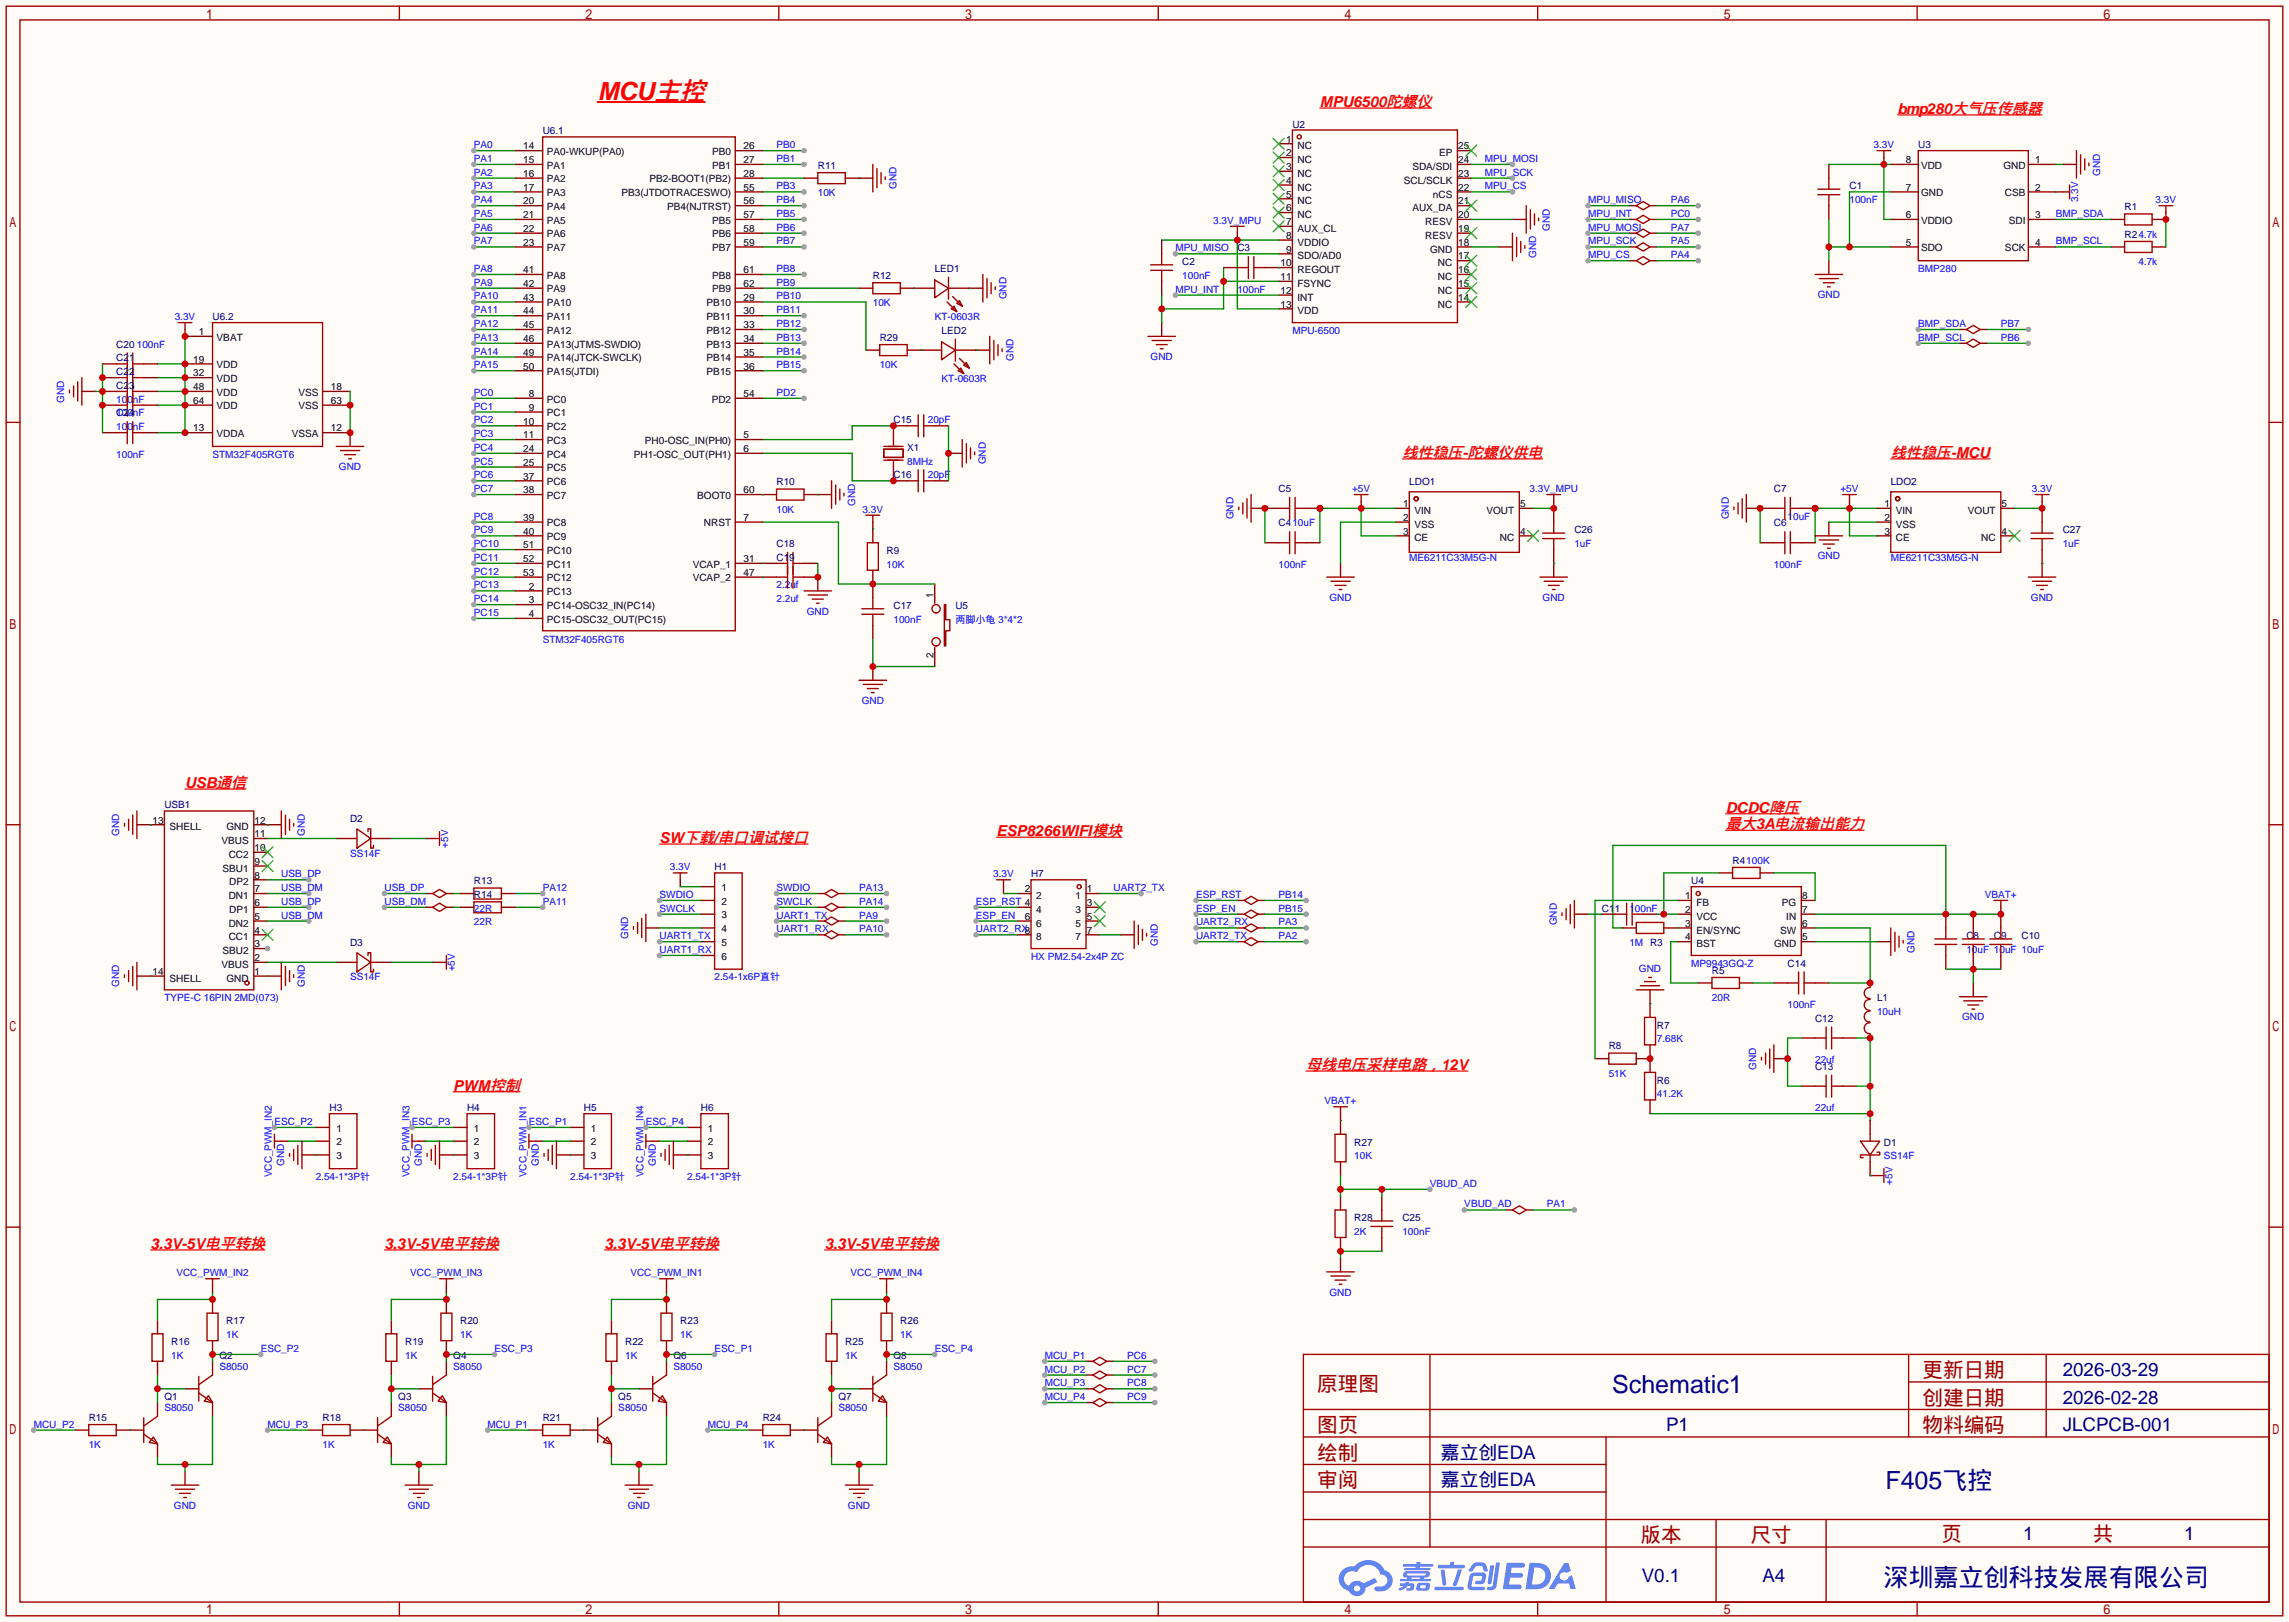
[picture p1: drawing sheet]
<svg xmlns="http://www.w3.org/2000/svg" width="423mm" height="299mm" viewBox="0 0 423 299" stroke-linecap="round" stroke-linejoin="round" font-family="sans-serif">
<defs><g id="words">
<text font-size="4.6" fill="#f00" x="110.4" y="18.5">MCU主控</text>
<g font-size="4.6" fill="#000080">
<text x="297.7" y="257.2">Schematic1</text>
<text x="348.1" y="275">F405飞控</text>
<text x="347.8" y="292.8">深圳嘉立创科技发展有限公司</text>
</g>
<g font-size="3.8" fill="#a00000">
<text x="243.2" y="256.8">原理图</text>
<text x="355" y="254.3">更新日期</text>
<text x="355" y="259.3">创建日期</text>
<text x="243.2" y="269.5">绘制</text>
<text x="243.2" y="264.4">图页</text>
<text x="355" y="264.4">物料编码</text>
<text x="243.2" y="274.6">审阅</text>
<text x="302.9" y="284.7">版本</text>
<text x="323.2" y="284.7">尺寸</text>
<text x="358.5" y="284.5">页</text>
<text x="386.5" y="284.5">共</text>
</g>
<g font-size="3.5" fill="#000080">
<text x="380.9" y="254">2026-03-29</text>
<text x="380.9" y="259.1">2026-02-28</text>
<text x="266.1" y="269.3">嘉立创EDA</text>
<text x="307.6" y="264.2">P1</text>
<text x="380.9" y="264.2">JLCPCB-001</text>
<text x="266.1" y="274.4">嘉立创EDA</text>
<text x="373.6" y="284.3">1</text>
<text x="403.3" y="284.3">1</text>
<text x="303.1" y="292.1">V0.1</text>
<text x="325.4" y="292.1">A4</text>
</g>
<g font-size="2.8" fill="#f00">
<text x="243.7" y="19.7">MPU6500陀螺仪</text>
<text x="350.4" y="21">bmp280大气压传感器</text>
<text x="259" y="84.5">线性稳压-陀螺仪供电</text>
<text x="349.1" y="84.5">线性稳压-MCU</text>
<text x="34.2" y="145.5">USB通信</text>
<text x="121.8" y="155.6">SW下载/串口调试接口</text>
<text x="184" y="154.4">ESP8266WIFI模块</text>
<text x="318.6" y="150">DCDC降压</text>
<text x="318.6" y="153.1">最大3A电流输出能力</text>
<text x="241.2" y="197.5">母线电压采样电路，12V</text>
<text x="83.7" y="201.3">PWM控制</text>
<text x="27.8" y="230.6">3.3V-5V电平转换</text>
<text x="71" y="230.6">3.3V-5V电平转换</text>
<text x="111.6" y="230.6">3.3V-5V电平转换</text>
<text x="152.3" y="230.6">3.3V-5V电平转换</text>
</g>
<g font-size="1.8" fill="#000080">
<text x="238.6" y="23.5">U2</text>
<text x="100.2" y="24.8">U6.1</text>
<text x="354.2" y="27.4">U3</text>
<text x="151" y="31.2">R11</text>
<text x="341.5" y="35">C1</text>
<text x="392.3" y="38.8">R1</text>
<text x="228.5" y="46.4">C3</text>
<text x="392.3" y="43.9">R24.7k</text>
<text x="161.2" y="51.5">R12</text>
<text x="172.6" y="50.2">LED1</text>
<text x="218.3" y="48.9">C2</text>
<text x="39.2" y="59.1">U6.2</text>
<text x="21.5" y="64.2">C20</text>
<text x="162.4" y="62.9">R29</text>
<text x="173.9" y="61.6">LED2</text>
<text x="21.5" y="66.7">C21</text>
<text x="21.5" y="69.3">C22</text>
<text x="21.5" y="71.8">C23</text>
<text x="21.5" y="76.9">C24</text>
<text x="165" y="78.2">C15</text>
<text x="167.5" y="83.2">X1</text>
<text x="143.4" y="89.6">R10</text>
<text x="165" y="88.3">C16</text>
<text x="260.2" y="89.6">LDO1</text>
<text x="349.1" y="89.6">LDO2</text>
<text x="236.1" y="90.9">C5</text>
<text x="327.5" y="90.9">C7</text>
<text x="143.4" y="101">C18</text>
<text x="236.1" y="97.2">C410uF</text>
<text x="290.7" y="98.5">C26</text>
<text x="327.5" y="97.2">C6</text>
<text x="380.9" y="98.5">C27</text>
<text x="143.4" y="103.6">C19</text>
<text x="163.7" y="102.3">R9</text>
<text x="165" y="112.4">C17</text>
<text x="176.4" y="112.4">U5</text>
<text x="30.4" y="149.3">USB1</text>
<text x="64.6" y="151.8">D2</text>
<text x="132" y="160.7">H1</text>
<text x="190.4" y="162">H7</text>
<text x="319.9" y="159.4">R4100K</text>
<text x="87.5" y="163.2">R13</text>
<text x="87.5" y="165.8">R14</text>
<text x="312.3" y="163.2">U4</text>
<text x="295.8" y="168.3">C11</text>
<text x="363.1" y="173.4">C8</text>
<text x="368.2" y="173.4">C9</text>
<text x="373.3" y="173.4">C10</text>
<text x="64.6" y="174.7">D3</text>
<text x="316.1" y="179.8">R5</text>
<text x="330.1" y="178.5">C14</text>
<text x="346.6" y="184.8">L1</text>
<text x="305.9" y="189.9">R7</text>
<text x="335.2" y="188.6">C12</text>
<text x="297.1" y="193.7">R8</text>
<text x="335.2" y="197.5">C13</text>
<text x="305.9" y="200.1">R6</text>
<text x="60.8" y="205.2">H3</text>
<text x="86.2" y="205.2">H4</text>
<text x="107.8" y="205.2">H5</text>
<text x="129.4" y="205.2">H6</text>
<text x="250.1" y="211.5">R27</text>
<text x="347.9" y="211.5">D1</text>
<text x="250.1" y="225.5">R28</text>
<text x="259" y="225.5">C25</text>
<text x="41.8" y="244.5">R17</text>
<text x="85" y="244.5">R20</text>
<text x="125.6" y="244.5">R23</text>
<text x="166.2" y="244.5">R26</text>
<text x="31.6" y="248.3">R16</text>
<text x="40.5" y="250.9">Q2</text>
<text x="74.8" y="248.3">R19</text>
<text x="83.7" y="250.9">Q4</text>
<text x="115.4" y="248.3">R22</text>
<text x="124.3" y="250.9">Q6</text>
<text x="156.1" y="248.3">R25</text>
<text x="165" y="250.9">Q8</text>
<text x="16.4" y="262.3">R15</text>
<text x="30.4" y="258.5">Q1</text>
<text x="59.6" y="262.3">R18</text>
<text x="73.5" y="258.5">Q3</text>
<text x="100.2" y="262.3">R21</text>
<text x="114.2" y="258.5">Q5</text>
<text x="140.8" y="262.3">R24</text>
<text x="154.8" y="258.5">Q7</text>
</g>
<g font-size="1.8" fill="#00f">
<text x="87.5" y="27.4">PA0</text>
<text x="87.5" y="29.9">PA1</text>
<text x="143.4" y="27.4">PB0</text>
<text x="143.4" y="29.9">PB1</text>
<text x="274.2" y="29.9">MPU_MOSI</text>
<text x="346" y="27.4">3.3V</text>
<text x="87.5" y="32.4">PA2</text>
<text x="87.5" y="35">PA3</text>
<text x="143.4" y="35">PB3</text>
<text x="165.5" y="34.9" transform="rotate(-90 165.5 34.9)">GND</text>
<text x="274.2" y="32.4">MPU_SCK</text>
<text x="274.2" y="35">MPU_CS</text>
<text x="387.8" y="32.4" transform="rotate(-90 387.8 32.4)">GND</text>
<text x="87.5" y="37.5">PA4</text>
<text x="87.5" y="40.1">PA5</text>
<text x="143.4" y="37.5">PB4</text>
<text x="143.4" y="40.1">PB5</text>
<text x="151" y="36.2">10K</text>
<text x="224" y="41.3">3.3V_MPU</text>
<text x="293.2" y="37.5">MPU_MISO</text>
<text x="293.2" y="40.1">MPU_INT</text>
<text x="308.5" y="37.5">PA6</text>
<text x="308.5" y="40.1">PC0</text>
<text x="341.5" y="37.5">100nF</text>
<text x="379.6" y="40.1">BMP_SDA</text>
<text x="383.7" y="37.3" transform="rotate(-90 383.7 37.3)">3.3V</text>
<text x="398" y="37.5">3.3V</text>
<text x="87.5" y="42.6">PA6</text>
<text x="87.5" y="45.1">PA7</text>
<text x="143.4" y="42.6">PB6</text>
<text x="143.4" y="45.1">PB7</text>
<text x="217" y="46.4">MPU_MISO</text>
<text x="283.6" y="47.6" transform="rotate(-90 283.6 47.6)">GND</text>
<text x="286.2" y="42.6" transform="rotate(-90 286.2 42.6)">GND</text>
<text x="293.2" y="42.6">MPU_MOSI</text>
<text x="293.2" y="45.1">MPU_SCK</text>
<text x="293.2" y="47.7">MPU_CS</text>
<text x="308.5" y="42.6">PA7</text>
<text x="308.5" y="45.1">PA5</text>
<text x="308.5" y="47.7">PA4</text>
<text x="379.6" y="45.1">BMP_SCL</text>
<text x="87.5" y="50.2">PA8</text>
<text x="87.5" y="52.8">PA9</text>
<text x="143.4" y="50.2">PB8</text>
<text x="143.4" y="52.8">PB9</text>
<text x="218.3" y="51.5">100nF</text>
<text x="354.2" y="50.2">BMP280</text>
<text x="394.8" y="48.9">4.7k</text>
<text x="32.3" y="59.1">3.3V</text>
<text x="87.5" y="55.3">PA10</text>
<text x="87.5" y="57.8">PA11</text>
<text x="143.4" y="57.8">PB11</text>
<text x="143.4" y="55.3">PB10</text>
<text x="161.2" y="56.6">10K</text>
<text x="172.6" y="59.1">KT-0603R</text>
<text x="185.8" y="55.3" transform="rotate(-90 185.8 55.3)">GND</text>
<text x="217" y="54">MPU_INT</text>
<text x="228.5" y="54">100nF</text>
<text x="335.6" y="55">GND</text>
<text x="25.3" y="64.2">100nF</text>
<text x="87.5" y="60.4">PA12</text>
<text x="87.5" y="62.9">PA13</text>
<text x="87.5" y="65.5">PA14</text>
<text x="143.4" y="60.4">PB12</text>
<text x="143.4" y="62.9">PB13</text>
<text x="143.4" y="65.5">PB14</text>
<text x="238.6" y="61.6">MPU-6500</text>
<text x="354.2" y="60.4">BMP_SDA</text>
<text x="354.2" y="62.9">BMP_SCL</text>
<text x="369.4" y="60.4">PB7</text>
<text x="369.4" y="62.9">PB6</text>
<text x="87.5" y="68">PA15</text>
<text x="143.4" y="68">PB15</text>
<text x="162.4" y="68">10K</text>
<text x="173.9" y="70.5">KT-0603R</text>
<text x="187.1" y="66.7" transform="rotate(-90 187.1 66.7)">GND</text>
<text x="212.4" y="66.5">GND</text>
<text x="11.9" y="74.3" transform="rotate(-90 11.9 74.3)">GND</text>
<text x="21.5" y="74.3">100nF</text>
<text x="21.5" y="76.9">100nF</text>
<text x="87.5" y="73.1">PC0</text>
<text x="87.5" y="75.6">PC1</text>
<text x="143.4" y="73.1">PD2</text>
<text x="21.5" y="79.4">100nF</text>
<text x="87.5" y="78.2">PC2</text>
<text x="87.5" y="80.7">PC3</text>
<text x="87.5" y="83.2">PC4</text>
<text x="171.3" y="78.2">20pF</text>
<text x="21.5" y="84.5">100nF</text>
<text x="39.2" y="84.5">STM32F405RGT6</text>
<text x="62.6" y="86.8">GND</text>
<text x="87.5" y="85.8">PC5</text>
<text x="87.5" y="88.3">PC6</text>
<text x="167.5" y="85.8">8MHz</text>
<text x="171.3" y="88.3">20pF</text>
<text x="182" y="85.7" transform="rotate(-90 182 85.7)">GND</text>
<text x="87.5" y="90.9">PC7</text>
<text x="87.5" y="95.9">PC8</text>
<text x="143.4" y="94.7">10K</text>
<text x="157.9" y="93.4" transform="rotate(-90 157.9 93.4)">GND</text>
<text x="159.3" y="94.7">3.3V</text>
<text x="227.8" y="95.9" transform="rotate(-90 227.8 95.9)">GND</text>
<text x="249.7" y="90.9">+5V</text>
<text x="282.4" y="90.9">3.3V_MPU</text>
<text x="319.2" y="95.9" transform="rotate(-90 319.2 95.9)">GND</text>
<text x="330.1" y="95.9">10uF</text>
<text x="339.8" y="90.9">+5V</text>
<text x="375.2" y="90.9">3.3V</text>
<text x="87.5" y="98.5">PC9</text>
<text x="87.5" y="101">PC10</text>
<text x="290.7" y="101">1uF</text>
<text x="380.9" y="101">1uF</text>
<text x="87.5" y="103.6">PC11</text>
<text x="87.5" y="106.1">PC12</text>
<text x="163.7" y="104.8">10K</text>
<text x="236.1" y="104.8">100nF</text>
<text x="260.2" y="103.6">ME6211C33M5G-N</text>
<text x="327.5" y="104.8">100nF</text>
<text x="335.6" y="103.3">GND</text>
<text x="349.1" y="103.6">ME6211C33M5G-N</text>
<text x="87.5" y="108.6">PC13</text>
<text x="87.5" y="111.2">PC14</text>
<text x="87.5" y="113.7">PC15</text>
<text x="143.4" y="108.6">2.2uf</text>
<text x="143.4" y="111.2">2.2uf</text>
<text x="148.9" y="113.5">GND</text>
<text x="245.5" y="110.9">GND</text>
<text x="284.8" y="110.9">GND</text>
<text x="375" y="110.9">GND</text>
<text x="100.2" y="118.8">STM32F405RGT6</text>
<text x="165" y="115">100nF</text>
<text x="176.4" y="115">两脚小龟 3*4*2</text>
<text x="159.1" y="130">GND</text>
<text x="22" y="154.3" transform="rotate(-90 22 154.3)">GND</text>
<text x="56.3" y="154.3" transform="rotate(-90 56.3 154.3)">GND</text>
<text x="51.9" y="162">USB_DP</text>
<text x="64.6" y="158.2">SS14F</text>
<text x="82.7" y="156.5" transform="rotate(-90 82.7 156.5)">+5V</text>
<text x="123.7" y="160.7">3.3V</text>
<text x="183.4" y="162">3.3V</text>
<text x="51.9" y="167.1">USB_DP</text>
<text x="51.9" y="164.5">USB_DM</text>
<text x="71" y="164.5">USB_DP</text>
<text x="71" y="167.1">USB_DM</text>
<text x="100.2" y="164.5">PA12</text>
<text x="100.2" y="167.1">PA11</text>
<text x="121.8" y="165.8">SWDIO</text>
<text x="143.4" y="164.5">SWDIO</text>
<text x="143.4" y="167.1">SWCLK</text>
<text x="158.6" y="164.5">PA13</text>
<text x="158.6" y="167.1">PA14</text>
<text x="180.2" y="167.1">ESP_RST 4</text>
<text x="205.6" y="164.5">UART2_TX</text>
<text x="220.9" y="165.8">ESP_RST</text>
<text x="236.1" y="165.8">PB14</text>
<text x="366.5" y="165.8">VBAT+</text>
<text x="51.9" y="169.6">USB_DM</text>
<text x="87.5" y="168.3">22R</text>
<text x="87.5" y="170.9">22R</text>
<text x="116" y="173.4" transform="rotate(-90 116 173.4)">GND</text>
<text x="121.8" y="168.3">SWCLK</text>
<text x="121.8" y="173.4">UART1_TX</text>
<text x="143.4" y="169.6">UART1_TX</text>
<text x="143.4" y="172.1">UART1_RX</text>
<text x="158.6" y="169.6">PA9</text>
<text x="158.6" y="172.1">PA10</text>
<text x="180.2" y="169.6">ESP_EN</text>
<text x="180.2" y="172.1">UART2_RX8</text>
<text x="220.9" y="168.3">ESP_EN</text>
<text x="220.9" y="170.9">UART2_RX</text>
<text x="220.9" y="173.4">UART2_TX</text>
<text x="236.1" y="168.3">PB15</text>
<text x="236.1" y="170.9">PA3</text>
<text x="236.1" y="173.4">PA2</text>
<text x="287.4" y="170.8" transform="rotate(-90 287.4 170.8)">GND</text>
<text x="300.9" y="168.3">100nF</text>
<text x="84" y="179.3" transform="rotate(-90 84 179.3)">+5V</text>
<text x="121.8" y="175.9">UART1_RX</text>
<text x="190.4" y="177.2">HX PM2.54-2x4P ZC</text>
<text x="213.8" y="174.6" transform="rotate(-90 213.8 174.6)">GND</text>
<text x="300.9" y="174.7">1M R3</text>
<text x="302.6" y="179.5">GND</text>
<text x="312.3" y="178.5">MP9943GQ-Z</text>
<text x="353.5" y="175.9" transform="rotate(-90 353.5 175.9)">GND</text>
<text x="363.1" y="175.9">10uF 10uF 10uF</text>
<text x="22" y="182.3" transform="rotate(-90 22 182.3)">GND</text>
<text x="30.4" y="184.8">TYPE-C 16PIN 2MD(073)</text>
<text x="56.3" y="182.3" transform="rotate(-90 56.3 182.3)">GND</text>
<text x="64.6" y="181">SS14F</text>
<text x="132" y="181">2.54-1x6P直针</text>
<text x="316.1" y="184.8">20R</text>
<text x="330.1" y="186.1">100nF</text>
<text x="346.6" y="187.4">10uH</text>
<text x="362.3" y="188.4">GND</text>
<text x="305.9" y="192.5">7.68K</text>
<text x="324.3" y="197.5" transform="rotate(-90 324.3 197.5)">GND</text>
<text x="335.2" y="196.3">22uf</text>
<text x="244.6" y="203.9">VBAT+</text>
<text x="297.1" y="198.8">51K</text>
<text x="305.9" y="202.6">41.2K</text>
<text x="50.7" y="207.7">ESC_P2</text>
<text x="76.1" y="207.7">ESC_P3</text>
<text x="97.7" y="207.7">ESC_P1</text>
<text x="119.3" y="207.7">ESC_P4</text>
<text x="335.2" y="205.2">22uf</text>
<text x="52.5" y="215.3" transform="rotate(-90 52.5 215.3)">GND</text>
<text x="77.9" y="215.3" transform="rotate(-90 77.9 215.3)">GND</text>
<text x="99.5" y="215.3" transform="rotate(-90 99.5 215.3)">GND</text>
<text x="121.1" y="215.3" transform="rotate(-90 121.1 215.3)">GND</text>
<text x="250.1" y="214">10K</text>
<text x="347.9" y="214">SS14F</text>
<text x="50.2" y="217.4" transform="rotate(-90 50.2 217.4)">VCC_PWM_IN2</text>
<text x="58.3" y="217.9">2.54-1*3P针</text>
<text x="75.6" y="217.4" transform="rotate(-90 75.6 217.4)">VCC_PWM_IN3</text>
<text x="83.7" y="217.9">2.54-1*3P针</text>
<text x="97.2" y="217.4" transform="rotate(-90 97.2 217.4)">VCC_PWM_IN1</text>
<text x="105.3" y="217.9">2.54-1*3P针</text>
<text x="118.8" y="217.4" transform="rotate(-90 118.8 217.4)">VCC_PWM_IN4</text>
<text x="126.9" y="217.9">2.54-1*3P针</text>
<text x="264" y="219.1">VBUD_AD</text>
<text x="349.4" y="218.7" transform="rotate(-90 349.4 218.7)">+5V</text>
<text x="270.4" y="222.9">VBUD_AD</text>
<text x="285.6" y="222.9">PA1</text>
<text x="250.1" y="228">2K</text>
<text x="259" y="228">100nF</text>
<text x="32.6" y="235.6">VCC_PWM_IN2</text>
<text x="75.8" y="235.6">VCC_PWM_IN3</text>
<text x="116.4" y="235.6">VCC_PWM_IN1</text>
<text x="157" y="235.6">VCC_PWM_IN4</text>
<text x="245.5" y="239.2">GND</text>
<text x="31.6" y="250.9">1K</text>
<text x="41.8" y="247.1">1K</text>
<text x="48.1" y="249.6">ESC_P2</text>
<text x="74.8" y="250.9">1K</text>
<text x="85" y="247.1">1K</text>
<text x="91.3" y="249.6">ESC_P3</text>
<text x="115.4" y="250.9">1K</text>
<text x="125.6" y="247.1">1K</text>
<text x="132" y="249.6">ESC_P1</text>
<text x="156.1" y="250.9">1K</text>
<text x="166.2" y="247.1">1K</text>
<text x="172.6" y="249.6">ESC_P4</text>
<text x="192.9" y="250.9">MCU_P1</text>
<text x="208.2" y="250.9">PC6</text>
<text x="40.5" y="252.9">S8050</text>
<text x="83.7" y="252.9">S8050</text>
<text x="124.3" y="252.9">S8050</text>
<text x="165" y="252.9">S8050</text>
<text x="192.9" y="253.4">MCU_P2</text>
<text x="192.9" y="256">MCU_P3</text>
<text x="208.2" y="253.4">PC7</text>
<text x="208.2" y="256">PC8</text>
<text x="6.2" y="263.6">MCU_P2</text>
<text x="30.4" y="260.5">S8050</text>
<text x="49.4" y="263.6">MCU_P3</text>
<text x="73.5" y="260.5">S8050</text>
<text x="90" y="263.6">MCU_P1</text>
<text x="114.2" y="260.5">S8050</text>
<text x="130.7" y="263.6">MCU_P4</text>
<text x="154.8" y="260.5">S8050</text>
<text x="192.9" y="258.5">MCU_P4</text>
<text x="208.2" y="258.5">PC9</text>
<text x="16.4" y="267.4">1K</text>
<text x="59.6" y="267.4">1K</text>
<text x="100.2" y="267.4">1K</text>
<text x="140.8" y="267.4">1K</text>
<text x="32.1" y="278.6">GND</text>
<text x="75.3" y="278.6">GND</text>
<text x="115.9" y="278.6">GND</text>
<text x="156.6" y="278.6">GND</text>
</g>
<g font-size="1.8">
<text x="96.6" y="27.6">14</text>
<text x="101" y="28.6">PA0-WKUP(PA0)</text>
<text x="131.5" y="28.6">PB0</text>
<text x="137.3" y="27.6">26</text>
<text x="237.5" y="26.3">1</text>
<text x="237.5" y="28.9">2</text>
<text x="239.6" y="27.6">NC</text>
<text x="265.7" y="28.9">EP</text>
<text x="269.2" y="27.6">25</text>
<text x="96.6" y="30.1">15</text>
<text x="96.6" y="32.7">16</text>
<text x="96.6" y="35.2">17</text>
<text x="101" y="31.1">PA1</text>
<text x="101" y="33.7">PA2</text>
<text x="119.9" y="33.7">PB2-BOOT1(PB2)</text>
<text x="131.5" y="31.1">PB1</text>
<text x="137.3" y="30.1">27</text>
<text x="137.3" y="32.7">28</text>
<text x="137.3" y="35.2">55</text>
<text x="237.5" y="31.4">3</text>
<text x="237.5" y="33.9">4</text>
<text x="239.6" y="30.1">NC</text>
<text x="239.6" y="32.7">NC</text>
<text x="239.6" y="35.2">NC</text>
<text x="259.2" y="33.9">SCL/SCLK</text>
<text x="260.8" y="31.4">SDA/SDI</text>
<text x="269.2" y="35.2">22</text>
<text x="269.2" y="32.7">23</text>
<text x="269.2" y="30.1">24</text>
<text x="351.9" y="35.2">7</text>
<text x="351.9" y="30.1">8</text>
<text x="354.7" y="31.1">VDD</text>
<text x="369.9" y="31.1">GND</text>
<text x="375.8" y="30.1">1</text>
<text x="375.8" y="35.2">2</text>
<text x="96.6" y="37.7">20</text>
<text x="96.6" y="40.3">21</text>
<text x="101" y="36.2">PA3</text>
<text x="101" y="38.8">PA4</text>
<text x="101" y="41.3">PA5</text>
<text x="114.8" y="36.2">PB3(JTDOTRACESWO)</text>
<text x="123.2" y="38.8">PB4(NJTRST)</text>
<text x="131.5" y="41.3">PB5</text>
<text x="137.3" y="37.7">56</text>
<text x="137.3" y="40.3">57</text>
<text x="237.5" y="36.5">5</text>
<text x="237.5" y="39">6</text>
<text x="237.5" y="41.6">7</text>
<text x="239.6" y="37.7">NC</text>
<text x="239.6" y="40.3">NC</text>
<text x="260.8" y="39">AUX_DA</text>
<text x="263.1" y="41.6">RESV</text>
<text x="264.6" y="36.5">nCS</text>
<text x="269.2" y="40.3">20</text>
<text x="269.2" y="37.7">21</text>
<text x="351.9" y="40.3">6</text>
<text x="354.7" y="41.3">VDDIO</text>
<text x="354.7" y="36.2">GND</text>
<text x="370.2" y="36.2">CSB</text>
<text x="370.9" y="41.3">SDI</text>
<text x="375.8" y="40.3">3</text>
<text x="96.6" y="42.8">22</text>
<text x="96.6" y="45.4">23</text>
<text x="101" y="43.8">PA6</text>
<text x="101" y="46.4">PA7</text>
<text x="131.5" y="43.8">PB6</text>
<text x="131.5" y="46.4">PB7</text>
<text x="137.3" y="42.8">58</text>
<text x="137.3" y="45.4">59</text>
<text x="237.5" y="44.1">8</text>
<text x="237.5" y="46.6">9</text>
<text x="239.6" y="42.8">AUX_CL</text>
<text x="239.6" y="45.4">VDDIO</text>
<text x="239.6" y="47.9">SDO/AD0</text>
<text x="263.1" y="44.1">RESV</text>
<text x="264.1" y="46.6">GND</text>
<text x="269.2" y="47.9">17</text>
<text x="269.2" y="45.4">18</text>
<text x="269.2" y="42.8">19</text>
<text x="351.9" y="45.4">5</text>
<text x="354.7" y="46.4">SDO</text>
<text x="370.2" y="46.4">SCK</text>
<text x="375.8" y="45.4">4</text>
<text x="96.6" y="50.4">41</text>
<text x="96.6" y="53">42</text>
<text x="101" y="51.5">PA8</text>
<text x="101" y="54">PA9</text>
<text x="131.5" y="51.5">PB8</text>
<text x="131.5" y="54">PB9</text>
<text x="137.3" y="50.4">61</text>
<text x="137.3" y="53">62</text>
<text x="236.5" y="49.2">10</text>
<text x="236.5" y="51.7">11</text>
<text x="239.6" y="50.4">REGOUT</text>
<text x="239.6" y="53">FSYNC</text>
<text x="265.5" y="51.7">NC</text>
<text x="265.5" y="49.2">NC</text>
<text x="269.2" y="53">15</text>
<text x="269.2" y="50.4">16</text>
<text x="96.6" y="55.5">43</text>
<text x="96.6" y="58.1">44</text>
<text x="101" y="56.5">PA10</text>
<text x="101" y="59.1">PA11</text>
<text x="130.5" y="56.5">PB10</text>
<text x="130.5" y="59.1">PB11</text>
<text x="137.3" y="55.5">29</text>
<text x="137.3" y="58.1">30</text>
<text x="236.5" y="54.3">12</text>
<text x="236.5" y="56.8">13</text>
<text x="239.6" y="55.5">INT</text>
<text x="239.6" y="58.1">VDD</text>
<text x="265.5" y="56.8">NC</text>
<text x="265.5" y="54.3">NC</text>
<text x="269.2" y="55.5">14</text>
<text x="36.7" y="61.9">1</text>
<text x="40" y="62.9">VBAT</text>
<text x="96.6" y="60.6">45</text>
<text x="96.6" y="63.1">46</text>
<text x="96.6" y="65.7">49</text>
<text x="101" y="61.6">PA12</text>
<text x="101" y="64.2">PA13(JTMS-SWDIO)</text>
<text x="130.5" y="61.6">PB12</text>
<text x="130.5" y="64.2">PB13</text>
<text x="137.3" y="60.6">33</text>
<text x="137.3" y="63.1">34</text>
<text x="137.3" y="65.7">35</text>
<text x="35.7" y="67">19</text>
<text x="35.7" y="69.5">32</text>
<text x="40" y="68">VDD</text>
<text x="40" y="70.5">VDD</text>
<text x="96.6" y="68.2">50</text>
<text x="101" y="66.7">PA14(JTCK-SWCLK)</text>
<text x="101" y="69.2">PA15(JTDI)</text>
<text x="130.5" y="66.7">PB14</text>
<text x="130.5" y="69.2">PB15</text>
<text x="137.3" y="68.2">36</text>
<text x="35.7" y="72">48</text>
<text x="35.7" y="74.6">64</text>
<text x="40" y="73">VDD</text>
<text x="40" y="75.6">VDD</text>
<text x="55.1" y="73">VSS</text>
<text x="55.1" y="75.6">VSS</text>
<text x="61.1" y="72">18</text>
<text x="61.1" y="74.6">63</text>
<text x="97.7" y="73.3">8</text>
<text x="97.7" y="75.8">9</text>
<text x="101" y="74.3">PC0</text>
<text x="101" y="76.9">PC1</text>
<text x="131.4" y="74.3">PD2</text>
<text x="137.3" y="73.3">54</text>
<text x="35.7" y="79.7">13</text>
<text x="40" y="80.7">VDDA</text>
<text x="53.9" y="80.7">VSSA</text>
<text x="61.1" y="79.7">12</text>
<text x="96.6" y="78.4">10</text>
<text x="96.6" y="80.9">11</text>
<text x="96.6" y="83.5">24</text>
<text x="101" y="79.4">PC2</text>
<text x="101" y="81.9">PC3</text>
<text x="119.1" y="81.9">PH0-OSC_IN(PH0)</text>
<text x="137.3" y="80.9">5</text>
<text x="137.3" y="83.5">6</text>
<text x="96.6" y="86">25</text>
<text x="96.6" y="88.5">37</text>
<text x="101" y="84.5">PC4</text>
<text x="101" y="87">PC5</text>
<text x="101" y="89.6">PC6</text>
<text x="117" y="84.5">PH1-OSC_OUT(PH1)</text>
<text x="96.6" y="91.1">38</text>
<text x="101" y="92.1">PC7</text>
<text x="128.7" y="92.1">BOOT0</text>
<text x="137.3" y="91.1">60</text>
<text x="259.1" y="93.6">1</text>
<text x="261.2" y="94.9">VIN</text>
<text x="274.5" y="94.9">VOUT</text>
<text x="280.7" y="93.6">5</text>
<text x="348" y="93.6">1</text>
<text x="350.1" y="94.9">VIN</text>
<text x="363.4" y="94.9">VOUT</text>
<text x="369.6" y="93.6">5</text>
<text x="96.6" y="96.2">39</text>
<text x="96.6" y="98.7">40</text>
<text x="96.6" y="101.2">51</text>
<text x="101" y="97.2">PC8</text>
<text x="101" y="99.7">PC9</text>
<text x="130" y="97.2">NRST</text>
<text x="137.3" y="96.2">7</text>
<text x="259.1" y="96.2">2</text>
<text x="259.1" y="98.7">3</text>
<text x="261.2" y="97.4">VSS</text>
<text x="261.2" y="100">CE</text>
<text x="276.9" y="100">NC</text>
<text x="280.7" y="98.7">4</text>
<text x="348" y="96.2">2</text>
<text x="348" y="98.7">3</text>
<text x="350.1" y="97.4">VSS</text>
<text x="350.1" y="100">CE</text>
<text x="365.8" y="100">NC</text>
<text x="369.6" y="98.7">4</text>
<text x="96.6" y="103.8">52</text>
<text x="96.6" y="106.3">53</text>
<text x="101" y="102.3">PC10</text>
<text x="101" y="104.8">PC11</text>
<text x="101" y="107.3">PC12</text>
<text x="127.9" y="104.8">VCAP_1</text>
<text x="127.9" y="107.3">VCAP_2</text>
<text x="137.3" y="103.8">31</text>
<text x="137.3" y="106.3">47</text>
<text x="97.7" y="108.9">2</text>
<text x="97.7" y="111.4">3</text>
<text x="97.7" y="113.9">4</text>
<text x="101" y="109.9">PC13</text>
<text x="101" y="112.4">PC14-OSC32_IN(PC14)</text>
<text x="172.4" y="110.4" transform="rotate(-90 172.4 110.4)">1</text>
<text x="101" y="115">PC15-OSC32_OUT(PC15)</text>
<text x="172.4" y="121.5" transform="rotate(-90 172.4 121.5)">2</text>
<text x="28.2" y="152">13</text>
<text x="31.3" y="153.3">SHELL</text>
<text x="40.9" y="155.9">VBUS</text>
<text x="41.8" y="153.3">GND</text>
<text x="47" y="154.6">11</text>
<text x="47" y="152">12</text>
<text x="41.1" y="160.9">SBU1</text>
<text x="42.2" y="158.4">CC2</text>
<text x="47" y="159.7">9</text>
<text x="47" y="157.1">10</text>
<text x="42.2" y="166">DN1</text>
<text x="42.3" y="163.5">DP2</text>
<text x="47" y="167.3">6</text>
<text x="47" y="164.7">7</text>
<text x="47" y="162.2">8</text>
<text x="133.2" y="164.5">1</text>
<text x="133.2" y="167">2</text>
<text x="189.2" y="164.7">2</text>
<text x="191.3" y="166">2</text>
<text x="198.6" y="166">1</text>
<text x="200.7" y="164.7">1</text>
<text x="200.7" y="167.3">3</text>
<text x="311.1" y="166">1</text>
<text x="313.2" y="167.3">FB</text>
<text x="329" y="167.3">PG</text>
<text x="332.7" y="166">8</text>
<text x="42.2" y="173.6">CC1</text>
<text x="42.2" y="171.1">DN2</text>
<text x="42.3" y="168.6">DP1</text>
<text x="47" y="172.4">4</text>
<text x="47" y="169.8">5</text>
<text x="133.2" y="169.6">3</text>
<text x="133.2" y="172.1">4</text>
<text x="189.2" y="169.8">6</text>
<text x="191.3" y="173.6">8</text>
<text x="191.3" y="171.1">6</text>
<text x="191.3" y="168.6">4</text>
<text x="198.6" y="168.6">3</text>
<text x="198.6" y="171.1">5</text>
<text x="198.6" y="173.6">7</text>
<text x="200.7" y="169.8">5</text>
<text x="200.7" y="172.4">7</text>
<text x="311.1" y="168.6">2</text>
<text x="311.1" y="171.1">3</text>
<text x="311.1" y="173.6">4</text>
<text x="313.2" y="169.8">VCC</text>
<text x="313.2" y="172.4">EN/SYNC</text>
<text x="328.7" y="172.4">SW</text>
<text x="329.8" y="169.8">IN</text>
<text x="332.7" y="173.6">5</text>
<text x="332.7" y="171.1">6</text>
<text x="332.7" y="168.6">7</text>
<text x="28.2" y="180">14</text>
<text x="40.9" y="178.7">VBUS</text>
<text x="41.1" y="176.2">SBU2</text>
<text x="47" y="180">1</text>
<text x="47" y="177.4">2</text>
<text x="47" y="174.9">3</text>
<text x="133.2" y="174.6">5</text>
<text x="133.2" y="177.2">6</text>
<text x="313.2" y="174.9">BST</text>
<text x="327.6" y="174.9">GND</text>
<text x="31.3" y="181.3">SHELL</text>
<text x="41.8" y="181.3">GND</text>
<text x="62.1" y="208.9">1</text>
<text x="87.5" y="208.9">1</text>
<text x="109.1" y="208.9">1</text>
<text x="130.7" y="208.9">1</text>
<text x="62.1" y="214">3</text>
<text x="62.1" y="211.5">2</text>
<text x="87.5" y="214">3</text>
<text x="87.5" y="211.5">2</text>
<text x="109.1" y="214">3</text>
<text x="109.1" y="211.5">2</text>
<text x="130.7" y="214">3</text>
<text x="130.7" y="211.5">2</text>
</g>
</g></defs>
<path d="M0 0h422.7v299.5h-422.7z" fill="#fffcf7"/>
<g fill="none" stroke="#a10000" stroke-width=".25">
<path d="M1.1 1.1h420.4v297.2h-420.4zM3.7 3.7h415.3v292.1h-415.3zM73.7 1.1v2.6M143.8 1.1v2.6M213.9 1.1v2.6M283.9 1.1v2.6M354 1.1v2.6M1.1 78h2.6M419 78h2.5M1.1 152.3h2.6M419 152.3h2.5M1.1 226.6h2.6"/>
<path d="M419 226.6h2.5M240.7 250.1h178.3v45.7h-178.3zM264 250.1v35.5M352.4 250.1v15.2M352.4 255.1h66.6M377.8 250.1v15.2M240.7 270.4h55.8M240.7 265.3h178.3M240.7 275.5h55.8M240.7 260.2h178.3M296.5 265.3v30.5M73.7 295.8v2.5"/>
<path d="M143.8 295.8v2.5M213.9 295.8v2.5M240.7 285.6h178.3M240.7 280.5h178.3M283.9 295.8v2.5M316.9 280.5v15.3M337.2 280.5v15.3M354 295.8v2.5"/>
</g>
<g fill="#5487ff">
<path d="M278.2 288.5h2.2a.97 .97 0 0 1 1.2 .5 .53 .53 0 0 1-.7 .4h-1.8l-.1 1h1.8a.43 .43 0 0 1 .4 .5 .43 .43 0 0 1-.4 .4h-2l-.2 1.3h1.7a.45 .45 0 0 1 .6 .2 .45 .45 0 0 1-.1 .6h-3.3z"/>
<path d="M288.8 288.6h.8l.4 1.4-.7 .4a.82 .82 0 0 0-1.1 .1 .82 .82 0 0 0 0 1.2 .82 .82 0 0 0 1.2-.1l.3-.5 .6-.3 .7 2.6h-1l-.3-1h-2.1l-.6 1h-1z"/>
<path d="M275.2 289h.7l-.5 3.2a.36 .36 0 0 1-.4 .3 .36 .36 0 0 1-.3-.3z"/>
<path d="M276.2 288.5h.7l-.6 4.3a1.13 1.13 0 0 1-1.7 .6l.1-.4 .8-.1 .1-.1z"/>
<path d="M271.9 288.8l.6-.3h1.1a.77 .77 0 0 1 .8 .5l.3 1-.1 .1h-.6l-.3-1h-1a1.3 1.3 0 0 0-.8 .9l-.6 .1-.1-.1z"/>
<path d="M271.5 290.7l.5-.4h1.7a.66 .66 0 0 1 .6 1l-.1 .4a.81 .81 0 0 1-.9 .8h-.6a.32 .32 0 0 1-.3-.4 .32 .32 0 0 1 .3-.2l.8-.1 .2-.8h-1.7l-.3 1.9 2.2 .1a.32 .32 0 0 1 .3 .3 .32 .32 0 0 1-.4 .3h-2.2l-.5-.3-.1-.5z"/>
<path d="M264.9 293h5.1a.33 .33 0 0 1 .3 .3 .33 .33 0 0 1-.4 .3h-4.9l-.1-.1z"/>
<path d="M269.2 289.8h.7l-1 2.8a.36 .36 0 0 1-.3 .2 .36 .36 0 0 1-.3-.3z"/>
<path d="M266 289.8h.7l.3 2.6a.34 .34 0 0 1-.3 .4 .34 .34 0 0 1-.3-.3z"/>
<path d="M265.5 288.9h2.2l.1-.4 .1-.1h.6l-.1 .5h1.8a.32 .32 0 0 1 .3 .4 .32 .32 0 0 1-.3 .3h-4.5l-.2-.2z"/>
<path d="M258.5 292.3h1l.1-.2h.6l-.1 .2 .9 .1a.82 .82 0 0 1-.6 1.3h-.7v-.5l.7-.1v-.3h-.5l-.4 .4-1.1 .5-.2-.4 1-.5h-.7z"/>
<path d="M259.1 288.8h2.4l.1-.4h.7l-.1 .4h2.2l.3 .2-.3 .2h-2.2l-.1 .3h1.8l.3 .2-.3 .2h-4.5l-.1-.2v-.2h2.1v-.3h-2.2l-.2-.1z"/>
<path d="M282.4 288.5l-.7 4.9h1.7a2.47 2.47 0 0 0 2.8-1.7 2.47 2.47 0 0 0-1.4-3zM283.3 289.4a1.61 1.61 0 0 1 2.1 1.4 1.61 1.61 0 0 1-1.9 1.8h-.7z"/>
<path d="M259.2 290.3a.55 .55 0 0 0-.1 .7 .55 .55 0 0 0 .7 .2l.1 .3h-1.4v.4h5.5l.2-.1-.2-.3h-1.1l.1-.3a.7 .7 0 0 0 .9-.2 .7 .7 0 0 0-.1-.9h-4.1zM259.8 290.5h3.4l.1 .1-.2 .3h-3.2l-.1-.2zM260.6 291.2h1.6l-.1 .3h-1.5z"/>
<path d="M261.7 292.4a1.05 1.05 0 0 0 0 1.2 2.91 2.91 0 0 0 2.1-.1 .98 .98 0 0 0 .1-1.2l-1.7-.1zM262.3 292.7h.8h.2l-.1 .4-.2 .2-.8-.1z"/>
<path d="M247.9 289.9a2.23 2.23 0 0 0-.6 2.3 2.23 2.23 0 0 0 1.8 1.5 1.58 1.58 0 0 0 1.7 1 1.58 1.58 0 0 0 1.3-1.6l2.2-1-.5-.8-2.1 1a1.65 1.65 0 0 0-2.6 .5 1.45 1.45 0 0 1-.8-2 1.45 1.45 0 0 1 2-.6l.3 .1a2.3 2.3 0 0 1 2.3-1.4 2.3 2.3 0 0 1 2 1.8 1.12 1.12 0 0 1 1.3 1 1.12 1.12 0 0 1-1.1 1.2h-.7a.45 .45 0 0 0-.6 .4 .45 .45 0 0 0 .4 .5 2.26 2.26 0 0 0 2.9-2.4 2.04 2.04 0 0 0-1.5-1.5 3.3 3.3 0 0 0-5.5-.7l-1.2 .1zM250 293.3a.6 .6 0 0 1 1.2 0 .6 .6 0 0 1-1.2 0z"/>
</g>
<path d="M87.5 27.8h7.6" fill="none" stroke="#008700" stroke-width=".25"/>
<circle cx="87.5" cy="27.8" r=".51" fill="#999"/>
<path d="M87.5 30.4h7.6" fill="none" stroke="#008700" stroke-width=".25"/>
<circle cx="87.5" cy="30.4" r=".51" fill="#999"/>
<path d="M87.5 32.9h7.6" fill="none" stroke="#008700" stroke-width=".25"/>
<circle cx="87.5" cy="32.9" r=".51" fill="#999"/>
<path d="M87.5 35.4h7.6" fill="none" stroke="#008700" stroke-width=".25"/>
<circle cx="87.5" cy="35.4" r=".51" fill="#999"/>
<path d="M87.5 38h7.6" fill="none" stroke="#008700" stroke-width=".25"/>
<circle cx="87.5" cy="38" r=".51" fill="#999"/>
<path d="M87.5 40.5h7.6" fill="none" stroke="#008700" stroke-width=".25"/>
<circle cx="87.5" cy="40.5" r=".51" fill="#999"/>
<path d="M87.5 43.1h7.6" fill="none" stroke="#008700" stroke-width=".25"/>
<circle cx="87.5" cy="43.1" r=".51" fill="#999"/>
<path d="M87.5 45.6h7.6" fill="none" stroke="#008700" stroke-width=".25"/>
<circle cx="87.5" cy="45.6" r=".51" fill="#999"/>
<path d="M87.5 50.7h7.6" fill="none" stroke="#008700" stroke-width=".25"/>
<circle cx="87.5" cy="50.7" r=".51" fill="#999"/>
<path d="M87.5 53.2h7.6" fill="none" stroke="#008700" stroke-width=".25"/>
<circle cx="87.5" cy="53.2" r=".51" fill="#999"/>
<path d="M87.5 55.8h7.6" fill="none" stroke="#008700" stroke-width=".25"/>
<circle cx="87.5" cy="55.8" r=".51" fill="#999"/>
<path d="M87.5 58.3h7.6" fill="none" stroke="#008700" stroke-width=".25"/>
<circle cx="87.5" cy="58.3" r=".51" fill="#999"/>
<path d="M87.5 60.8h7.6" fill="none" stroke="#008700" stroke-width=".25"/>
<circle cx="87.5" cy="60.8" r=".51" fill="#999"/>
<path d="M87.5 63.4h7.6" fill="none" stroke="#008700" stroke-width=".25"/>
<circle cx="87.5" cy="63.4" r=".51" fill="#999"/>
<path d="M87.5 65.9h7.6" fill="none" stroke="#008700" stroke-width=".25"/>
<circle cx="87.5" cy="65.9" r=".51" fill="#999"/>
<path d="M87.5 68.5h7.6" fill="none" stroke="#008700" stroke-width=".25"/>
<circle cx="87.5" cy="68.5" r=".51" fill="#999"/>
<path d="M87.5 73.5h7.6" fill="none" stroke="#008700" stroke-width=".25"/>
<circle cx="87.5" cy="73.5" r=".51" fill="#999"/>
<path d="M87.5 76.1h7.6" fill="none" stroke="#008700" stroke-width=".25"/>
<circle cx="87.5" cy="76.1" r=".51" fill="#999"/>
<path d="M87.5 78.6h7.6" fill="none" stroke="#008700" stroke-width=".25"/>
<circle cx="87.5" cy="78.6" r=".51" fill="#999"/>
<path d="M87.5 81.2h7.6" fill="none" stroke="#008700" stroke-width=".25"/>
<circle cx="87.5" cy="81.2" r=".51" fill="#999"/>
<path d="M87.5 83.7h7.6" fill="none" stroke="#008700" stroke-width=".25"/>
<circle cx="87.5" cy="83.7" r=".51" fill="#999"/>
<path d="M87.5 86.2h7.6" fill="none" stroke="#008700" stroke-width=".25"/>
<circle cx="87.5" cy="86.2" r=".51" fill="#999"/>
<path d="M87.5 88.8h7.6" fill="none" stroke="#008700" stroke-width=".25"/>
<circle cx="87.5" cy="88.8" r=".51" fill="#999"/>
<path d="M87.5 91.3h7.6" fill="none" stroke="#008700" stroke-width=".25"/>
<circle cx="87.5" cy="91.3" r=".51" fill="#999"/>
<path d="M87.5 96.4h7.6" fill="none" stroke="#008700" stroke-width=".25"/>
<circle cx="87.5" cy="96.4" r=".51" fill="#999"/>
<path d="M87.5 98.9h7.6" fill="none" stroke="#008700" stroke-width=".25"/>
<circle cx="87.5" cy="98.9" r=".51" fill="#999"/>
<path d="M87.5 101.5h7.6" fill="none" stroke="#008700" stroke-width=".25"/>
<circle cx="87.5" cy="101.5" r=".51" fill="#999"/>
<path d="M87.5 104h7.6" fill="none" stroke="#008700" stroke-width=".25"/>
<circle cx="87.5" cy="104" r=".51" fill="#999"/>
<path d="M87.5 106.6h7.6" fill="none" stroke="#008700" stroke-width=".25"/>
<circle cx="87.5" cy="106.6" r=".51" fill="#999"/>
<path d="M87.5 109.1h7.6" fill="none" stroke="#008700" stroke-width=".25"/>
<circle cx="87.5" cy="109.1" r=".51" fill="#999"/>
<path d="M87.5 111.6h7.6" fill="none" stroke="#008700" stroke-width=".25"/>
<circle cx="87.5" cy="111.6" r=".51" fill="#999"/>
<path d="M87.5 114.2h7.6" fill="none" stroke="#008700" stroke-width=".25"/>
<circle cx="87.5" cy="114.2" r=".51" fill="#999"/>
<path d="M140.8 27.8h7.7" fill="none" stroke="#008700" stroke-width=".25"/>
<circle cx="148.5" cy="27.8" r=".51" fill="#999"/>
<path d="M140.8 30.4h7.7" fill="none" stroke="#008700" stroke-width=".25"/>
<circle cx="148.5" cy="30.4" r=".51" fill="#999"/>
<path d="M140.8 32.9h7.7M140.8 35.4h7.7" fill="none" stroke="#008700" stroke-width=".25"/>
<circle cx="148.5" cy="35.4" r=".51" fill="#999"/>
<path d="M140.8 38h7.7" fill="none" stroke="#008700" stroke-width=".25"/>
<circle cx="148.5" cy="38" r=".51" fill="#999"/>
<path d="M140.8 40.5h7.7" fill="none" stroke="#008700" stroke-width=".25"/>
<circle cx="148.5" cy="40.5" r=".51" fill="#999"/>
<path d="M140.8 43.1h7.7" fill="none" stroke="#008700" stroke-width=".25"/>
<circle cx="148.5" cy="43.1" r=".51" fill="#999"/>
<path d="M140.8 45.6h7.7" fill="none" stroke="#008700" stroke-width=".25"/>
<circle cx="148.5" cy="45.6" r=".51" fill="#999"/>
<path d="M140.8 50.7h7.7" fill="none" stroke="#008700" stroke-width=".25"/>
<circle cx="148.5" cy="50.7" r=".51" fill="#999"/>
<path d="M140.8 53.2h17.8M140.8 58.3h7.7" fill="none" stroke="#008700" stroke-width=".25"/>
<circle cx="148.5" cy="58.3" r=".51" fill="#999"/>
<path d="M140.8 60.8h7.7" fill="none" stroke="#008700" stroke-width=".25"/>
<circle cx="148.5" cy="60.8" r=".51" fill="#999"/>
<path d="M140.8 63.4h7.7" fill="none" stroke="#008700" stroke-width=".25"/>
<circle cx="148.5" cy="63.4" r=".51" fill="#999"/>
<path d="M140.8 65.9h7.7" fill="none" stroke="#008700" stroke-width=".25"/>
<circle cx="148.5" cy="65.9" r=".51" fill="#999"/>
<path d="M140.8 68.5h7.7" fill="none" stroke="#008700" stroke-width=".25"/>
<circle cx="148.5" cy="68.5" r=".51" fill="#999"/>
<path d="M140.8 73.5h7.7" fill="none" stroke="#008700" stroke-width=".25"/>
<circle cx="148.5" cy="73.5" r=".51" fill="#999"/>
<g fill="none" stroke="#a10000" stroke-width=".25">
<path d="M238.6 24h30.5v35.6h-30.5zM335.7 35.9h4M335.7 34.9h4M337.7 32.9v2M337.7 35.9v2.1M346.6 27.8h2.5M347.9 27.8v1.3M354.2 27.8h20.3v20.3h-20.3zM380.9 35.4h1.2M382.1 34.2v2.5M398.7 38h2.5M399.9 38v1.2"/>
<path d="M375.8 91.3h2.5M377.1 91.3v1.3"/>
<circle cx="239.9" cy="25.3" r=".38"/>
</g>
<g fill="none" stroke="#870000" stroke-width=".25">
<path d="M236.1 26.5h2.5M236.1 29.1h2.5M236.1 31.6h2.5M236.1 34.2h2.5M236.1 36.7h2.5M236.1 39.2h2.5M269.1 38h2.6M269.1 35.4h2.6M269.1 32.9h2.6M269.1 30.4h2.6M269.1 27.8h2.6M337.7 30.4v2.5"/>
<path d="M337.7 38v2.5M347.9 29.1v1.3M349.1 35.4h5.1M349.1 30.4h5.1M374.5 35.4h6.4M374.5 30.4h5.1M399.9 39.2v1.3M236.1 41.8h2.5M236.1 44.3h2.5M236.1 46.9h2.5M236.1 49.4h2.5M236.1 51.9h2.5"/>
<path d="M236.1 54.5h2.5M236.1 57h2.5M269.1 55.8h2.6M269.1 53.2h2.6M269.1 50.7h2.6M269.1 48.1h2.6M269.1 45.6h2.6M269.1 43.1h2.6M269.1 40.5h2.6M349.1 45.6h5.1M349.1 40.5h5.1M374.5 45.6h5.1"/>
<path d="M374.5 40.5h5.1M377.1 92.6v1.3"/>
</g>
<g fill="none" stroke="#3c3" stroke-width=".25">
<path d="M235.1 25.5l2 2.1M235.1 28.1l2 2M235.1 30.6l2 2M235.1 33.1l2 2.1M235.1 35.7l2 2M235.1 38.2l2 2.1M237.1 25.5l-2 2.1M237.1 28.1l-2 2M237.1 30.6l-2 2M237.1 33.1l-2 2.1M237.1 35.7l-2 2M237.1 38.2l-2 2.1"/>
<path d="M270.6 37l2.1 2M270.6 26.8l2.1 2M272.7 37l-2.1 2M272.7 26.8l-2.1 2M235.1 40.8l2 2M237.1 40.8l-2 2M270.6 54.7l2.1 2.1M270.6 52.2l2.1 2M270.6 49.7l2.1 2M270.6 47.1l2.1 2M270.6 42l2.1 2.1M272.7 54.7l-2.1 2.1"/>
<path d="M272.7 52.2l-2.1 2M272.7 49.7l-2.1 2M272.7 47.1l-2.1 2M272.7 42l-2.1 2.1"/>
</g>
<path d="M337.7 30.4h11.4M347.9 30.4v10.1h1.2" fill="none" stroke="#008700" stroke-width=".25"/>
<circle cx="347.9" cy="30.4" r=".63" fill="#c00"/>
<path d="M337.7 48.1v2.6" fill="none" stroke="#870000" stroke-width=".25"/>
<path d="M335.2 50.7h5M335.9 51.4h3.6M336.7 52.2h2M337.4 53h.5" fill="none" stroke="#a10000" stroke-width=".25"/>
<path d="M349.1 35.4h-7.6v10.2M337.7 40.5v7.6M337.7 45.6h11.4" fill="none" stroke="#008700" stroke-width=".25"/>
<g fill="#c00">
<circle cx="337.7" cy="45.6" r=".63"/>
<circle cx="341.5" cy="45.6" r=".63"/>
</g>
<path d="M380.9 30.4h2.5M389.8 40.5h2.5M389.8 45.6h2.5M397.4 40.5h2.5M397.4 45.6h2.5" fill="none" stroke="#870000" stroke-width=".25"/>
<path d="M383.4 27.8v5.1M384.2 28.6v3.5M384.9 29.3v2.1M385.7 30.1v.5M392.3 39.5h5.1v2h-5.1zM392.3 44.6h5.1v2h-5.1z" fill="none" stroke="#a10000" stroke-width=".25"/>
<path d="M379.6 35.4h.1M379.6 30.4h1.3M379.6 40.5h10.2M379.6 45.6h10.2M399.9 40.5v5.1" fill="none" stroke="#008700" stroke-width=".25"/>
<circle cx="399.9" cy="40.5" r=".63" fill="#c00"/>
<g fill="none" stroke="#f00" stroke-width=".22">
<path d="M243.7 20h20.6M350.4 21.2h26.6M259 84.7h25.8M349.1 84.7h18.3M34.2 145.7h11.2M121.8 155.8h27.4M184 154.6h23.1M318.6 150.3h13.6M318.6 153.3h25.6M241.2 197.8h29.8M83.7 201.6h12.3M27.8 230.8h21.1"/>
<path d="M71 230.8h21.1M111.6 230.8h21.1M152.3 230.8h21.1"/>
</g>
<path d="M228.5 43.1v1.2M286.9 92.6v1.3" fill="none" stroke="#870000" stroke-width=".25"/>
<path d="M227.2 41.8h2.5M228.5 41.8v1.3M285.6 91.3h2.6M286.9 91.3v1.3" fill="none" stroke="#a10000" stroke-width=".25"/>
<path d="M214.5 44.3h21.6M228.5 44.3v12.7h7.6" fill="none" stroke="#008700" stroke-width=".25"/>
<circle cx="228.5" cy="44.3" r=".63" fill="#c00"/>
<path d="M214.5 44.3v2.6M214.5 51.9v2.6M214.5 59.6v2.5" fill="none" stroke="#870000" stroke-width=".25"/>
<path d="M212.5 49.9h4M212.5 48.9h4M214.5 46.9v2M214.5 49.9v2M212 62.1h5M212.7 62.9h3.6M213.5 63.6h2M214.2 64.4h.6" fill="none" stroke="#a10000" stroke-width=".25"/>
<path d="M214.5 54.5v5.1M225.9 49.4v7.6h-11.4M225.9 51.9h10.2" fill="none" stroke="#008700" stroke-width=".25"/>
<g fill="#c00">
<circle cx="214.5" cy="57" r=".63"/>
<circle cx="225.9" cy="51.9" r=".63"/>
</g>
<path d="M225.9 49.4h2.6M233.6 49.4h2.5" fill="none" stroke="#870000" stroke-width=".25"/>
<path d="M228.5 49.4h2M230.5 47.4v4M231.5 49.4h2.1M231.5 47.4v4" fill="none" stroke="#a10000" stroke-width=".25"/>
<path d="M217 54.5h19.1M236.1 49.4h.1" fill="none" stroke="#008700" stroke-width=".25"/>
<circle cx="217" cy="54.5" r=".51" fill="#999"/>
<path d="M217 46.9h19.1" fill="none" stroke="#008700" stroke-width=".25"/>
<circle cx="217" cy="46.9" r=".51" fill="#999"/>
<path d="M271.7 30.4h7.6" fill="none" stroke="#008700" stroke-width=".25"/>
<circle cx="279.3" cy="30.4" r=".51" fill="#999"/>
<path d="M271.7 32.9h7.6" fill="none" stroke="#008700" stroke-width=".25"/>
<circle cx="279.3" cy="32.9" r=".51" fill="#999"/>
<path d="M271.7 35.4h7.6" fill="none" stroke="#008700" stroke-width=".25"/>
<circle cx="279.3" cy="35.4" r=".51" fill="#999"/>
<g fill="none" stroke="#870000" stroke-width=".25">
<path d="M276.7 45.6h2.6M279.3 40.5h2.5M251.3 92.6v1.3M257.7 93.9h2.5M257.7 96.4h2.5M257.7 98.9h2.5M280.5 93.9h2.6M280.5 98.9h2.6M341.5 92.6v1.3M346.6 93.9h2.5M346.6 96.4h2.5M346.6 98.9h2.5"/>
<path d="M369.4 93.9h2.6M369.4 98.9h2.6"/>
</g>
<g fill="none" stroke="#a10000" stroke-width=".25">
<path d="M281.8 38v5.1M282.6 38.7v3.6M283.3 39.5v2M279.3 43.1v5M280 43.8v3.6M280.8 44.6v2M281.6 45.3v.5M284.1 40.3v.5M250.1 91.3h2.5M251.3 91.3v1.3M260.2 90.8h20.3v11.2h-20.3zM340.2 91.3h2.6"/>
<path d="M341.5 91.3v1.3M349.1 90.8h20.3v11.2h-20.3z"/>
<circle cx="261.5" cy="92.1" r=".38"/>
<circle cx="350.4" cy="92.1" r=".38"/>
</g>
<path d="M271.7 45.6h5M271.7 40.5h7.6M251.3 93.9v5h6.4M257.7 93.9h-14v6.3" fill="none" stroke="#008700" stroke-width=".25"/>
<path d="M282.1 97.9l2 2M284.1 97.9l-2 2M371 97.9l2 2M373 97.9l-2 2" fill="none" stroke="#3c3" stroke-width=".25"/>
<g fill="#c00">
<circle cx="251.3" cy="93.9" r=".63"/>
<circle cx="243.7" cy="93.9" r=".63"/>
</g>
<path d="M341.5 93.9v5h5.1M346.6 93.9h-11.4v6.3" fill="none" stroke="#008700" stroke-width=".25"/>
<g fill="#c00">
<circle cx="335.2" cy="93.9" r=".63"/>
<circle cx="341.5" cy="93.9" r=".63"/>
</g>
<path d="M325 93.9h2.5M332.6 93.9h2.6M233.6 100.2h2.5M241.2 100.2h2.5M325 100.2h2.5M332.6 100.2h2.6" fill="none" stroke="#870000" stroke-width=".25"/>
<path d="M238.1 98.2v4M239.1 98.2v4M329.6 98.2v4M330.6 98.2v4M236.1 100.2h2M239.1 100.2h2.1M327.5 100.2h2.1M330.6 100.2h2" fill="none" stroke="#a10000" stroke-width=".25"/>
<circle cx="335.2" cy="93.9" r=".63" fill="#c00"/>
<path d="M327.5 93.9h2.1M329.6 91.8v4.1M330.6 93.9h2M330.6 91.8v4.1" fill="none" stroke="#a10000" stroke-width=".25"/>
<path d="M233.6 93.9h2.5M241.2 93.9h2.5" fill="none" stroke="#870000" stroke-width=".25"/>
<circle cx="243.7" cy="93.9" r=".63" fill="#c00"/>
<path d="M236.1 93.9h2M238.1 91.8v4.1M239.1 93.9h2.1M239.1 91.8v4.1" fill="none" stroke="#a10000" stroke-width=".25"/>
<path d="M233.6 93.9v6.3M325 93.9v6.3" fill="none" stroke="#008700" stroke-width=".25"/>
<path d="M231 93.9h2.6" fill="none" stroke="#870000" stroke-width=".25"/>
<circle cx="233.6" cy="93.9" r=".63" fill="#c00"/>
<path d="M228.7 93.6v.5M229.5 92.8v2.1M230.3 92.1v3.5M231 91.3v5.1" fill="none" stroke="#a10000" stroke-width=".25"/>
<path d="M322.5 93.9h2.5" fill="none" stroke="#870000" stroke-width=".25"/>
<circle cx="325" cy="93.9" r=".63" fill="#c00"/>
<g fill="none" stroke="#a10000" stroke-width=".25">
<path d="M320.2 93.6v.5M320.9 92.8v2.1M321.7 92.1v3.5M322.5 91.3v5.1M335.2 98.9h5M335.9 99.7h3.6M245 106.6h5.1M245.7 107.3h3.6M246.5 108.1h2M247.3 108.8h.5M336.7 100.5h2M337.4 101.2h.5"/>
<path d="M312.3 163.7h20.3v12.7h-20.3zM357.3 174.4h4M357.3 173.4h4M359.3 171.3v2.1M359.3 174.4v2M362.3 174.4h4.1M362.3 173.4h4.1M364.4 171.3v2.1M364.4 174.4v2M367.4 174.4h4.1M367.4 173.4h4.1M368.2 166.2h2.5"/>
<path d="M369.4 166.2v1.3M369.4 171.3v2.1M369.4 174.4v2"/>
<circle cx="313.6" cy="165" r=".38"/>
</g>
<g fill="none" stroke="#870000" stroke-width=".25">
<path d="M337.7 96.4v2.5M247.5 104v2.6M309.8 166.2h2.5M309.8 168.8h2.5M309.8 171.3h2.5M309.8 173.9h2.5M332.6 166.2h2.6M332.6 168.8h2.6M332.6 171.3h2.6M332.6 173.9h2.6M359.3 168.8v2.5M359.3 176.4v2.5"/>
<path d="M364.4 168.8v2.5M364.4 176.4v2.5M369.4 167.5v3.8M369.4 176.4v2.5"/>
</g>
<path d="M257.7 96.4h-10.2v7.6M283.1 93.9h3.8M337.7 96.4h8.9M372 93.9h5.1M335.2 168.8h34.2M359.3 168.8v-12.7h-61.5v15.2h1.8" fill="none" stroke="#008700" stroke-width=".25"/>
<g fill="#c00">
<circle cx="364.4" cy="168.8" r=".63"/>
<circle cx="369.4" cy="168.8" r=".63"/>
<circle cx="359.3" cy="168.8" r=".63"/>
</g>
<path d="M364.4 181.5v2.5" fill="none" stroke="#870000" stroke-width=".25"/>
<path d="M361.8 184h5.1M362.6 184.8h3.5M363.3 185.5h2.1M364.1 186.3h.5" fill="none" stroke="#a10000" stroke-width=".25"/>
<path d="M359.3 178.9h10.1M364.4 178.9v2.6" fill="none" stroke="#008700" stroke-width=".25"/>
<circle cx="364.4" cy="178.9" r=".63" fill="#c00"/>
<path d="M288.4 168.5v.5M289.2 167.8v2M289.9 167v3.6M290.7 166.2v5.1M298.3 168.8h2.1M300.4 166.8v4M301.4 166.8v4M301.4 168.8h2M302.1 170.3h5.1v2h-5.1zM319.9 160.1h5.1v2.1h-5.1z" fill="none" stroke="#a10000" stroke-width=".25"/>
<path d="M290.7 168.8h2.5M295.8 168.8h2.5M299.6 171.3h2.5M303.4 168.8h2.5M307.2 171.3h2.6M317.4 161.2h2.5M325 161.2h2.5" fill="none" stroke="#870000" stroke-width=".25"/>
<path d="M293.2 168.8h2.6M305.9 168.8h3.9M309.8 171.3h.1M317.4 161.2h-10.2v7.6M327.5 161.2h7.7v5" fill="none" stroke="#008700" stroke-width=".25"/>
<circle cx="307.2" cy="168.8" r=".63" fill="#c00"/>
<path d="M345.3 181.5v.7M345.3 190.9v.7" fill="none" stroke="#870000" stroke-width=".25"/>
<path d="M345.3 186.7a1.01 1.01 0 0 0-1.1 1 1.01 1.01 0 0 0 1.1 1M345.3 184.5a1.01 1.01 0 0 0-1.1 1 1.01 1.01 0 0 0 1.1 1M345.3 188.8a1.01 1.01 0 0 0-1.1 1 1.01 1.01 0 0 0 1.1 1.1M345.3 182.3a1.01 1.01 0 0 0-1.1 1 1.01 1.01 0 0 0 1.1 1.1" fill="none" stroke="#a10000" stroke-width=".25"/>
<path d="M335.2 171.3h10.1v10.2h-7.6" fill="none" stroke="#008700" stroke-width=".25"/>
<circle cx="345.3" cy="181.5" r=".63" fill="#c00"/>
<path d="M332.6 191.6h2.6M340.2 191.6h2.6M332.6 200.5h2.6M340.2 200.5h2.6" fill="none" stroke="#870000" stroke-width=".25"/>
<path d="M335.2 191.6h2M337.2 189.6v4.1M337.2 198.5v4.1M338.2 191.6h2M338.2 189.6v4.1M338.2 198.5v4.1M335.2 200.5h2M338.2 200.5h2" fill="none" stroke="#a10000" stroke-width=".25"/>
<path d="M342.8 191.6h2.5v15.3M304.7 205.6h40.6M342.8 200.5h2.5" fill="none" stroke="#008700" stroke-width=".25"/>
<g fill="#c00">
<circle cx="345.3" cy="191.6" r=".63"/>
<circle cx="345.3" cy="200.5" r=".63"/>
<circle cx="345.3" cy="205.6" r=".63"/>
</g>
<path d="M327.5 195.5h2.6" fill="none" stroke="#870000" stroke-width=".25"/>
<path d="M325.2 195.2v.5M326 194.4v2.1M326.8 193.7v3.5M327.5 192.9v5.1" fill="none" stroke="#a10000" stroke-width=".25"/>
<path d="M332.6 191.6h-2.5v8.9h2.5" fill="none" stroke="#008700" stroke-width=".25"/>
<circle cx="330.1" cy="195.5" r=".63" fill="#c00"/>
<g fill="none" stroke="#870000" stroke-width=".25">
<path d="M62.1 154.8h2.5M69.7 154.8h2.6M62.1 177.7h2.5M69.7 177.7h2.6M346.6 173.9h2.5M294.5 195.5h2.6M302.1 195.5h2.6M304.7 185.3v2.5M304.7 192.9v5.1M313.6 181.5h2.5M321.2 181.5h2.5M327.5 181.5h2.6"/>
<path d="M335.2 181.5h2.5M304.7 203.1v2.5M345.3 206.9v2.5M345.3 214.5v2.5h1.3"/>
</g>
<g fill="none" stroke="#a10000" stroke-width=".25">
<path d="M64.6 154.8h1.3M65.9 153l2.6 1.8-2.6 1.8zM67.9 153.5v-.5h.6v3.6h.5v-.5M68.5 154.8h1.2M64.6 177.7h1.3M65.9 175.9l2.6 1.8-2.6 1.8zM67.9 176.4v-.5h.6v3.6h.5v-.6M68.5 177.7h1.2M332.1 179.5v4M333.1 179.5v4M349.1 171.3v5.1M349.9 172.1v3.5"/>
<path d="M350.6 172.8v2.1M351.4 173.6v.5M297.1 194.4h5v2.1h-5zM303.7 198h2v5.1h-2zM303.7 187.8h2v5.1h-2zM316.1 180.5h5.1v2h-5.1zM330.1 181.5h2M333.1 181.5h2.1M343.5 210.7h3.6l-1.8 2.5zM345.3 209.4v1.3M345.3 213.2v1.3M346.6 212.7h.5v.5h-3.6v.5h.5"/>
<path d="M346.6 217h1.3M347.9 215.8v2.5"/>
</g>
<path d="M309.8 173.9h-1.3v7.6h5.1M335.2 173.9h11.4M304.7 195.5h.1M323.7 181.5h3.8M345.3 217h.1" fill="none" stroke="#008700" stroke-width=".25"/>
<circle cx="304.7" cy="195.5" r=".63" fill="#c00"/>
<path d="M167.5 78.6h-2.5v2.6M172.6 78.6h2.5M165 86.2v2.6h2.5M172.6 88.8h2.5M175.1 83.7h2.6M304.7 182.8v2.5" fill="none" stroke="#870000" stroke-width=".25"/>
<g fill="none" stroke="#a10000" stroke-width=".25">
<path d="M167.5 78.6h2M169.5 76.6v4M170.6 78.6h2M170.6 76.6v4M163.2 82.9h3.6v1.6h-3.6zM163.2 85h3.6M163.2 82.4h3.6M165 81.2v1M165 85.2v1M167.5 88.8h2M169.5 86.7v4.1M170.6 86.7v4.1"/>
<path d="M170.6 88.8h2M177.7 81.2v5M178.4 81.9v3.6M179.2 82.7v2M180 83.4v.5M302.1 182.8h5.1M302.9 182h3.6M303.7 181.2h2M304.4 180.5h.5"/>
</g>
<path d="M175.1 78.6v10.2M309.8 166.2h-15.3v29.3M304.7 185.3h.1" fill="none" stroke="#008700" stroke-width=".25"/>
<circle cx="175.1" cy="83.7" r=".63" fill="#c00"/>
<path d="M165 78.6h-7.6v2.6h-16.6" fill="none" stroke="#008700" stroke-width=".25"/>
<circle cx="165" cy="78.6" r=".63" fill="#c00"/>
<path d="M140.8 83.7h16.6v5.1h7.6" fill="none" stroke="#008700" stroke-width=".25"/>
<circle cx="165" cy="88.8" r=".63" fill="#c00"/>
<g fill="none" stroke="#a10000" stroke-width=".25">
<path d="M159.1 113.4h4.1M159.1 112.4h4.1M160.1 100.2h2.1v5.1h-2.1zM161.2 110.4v2M161.2 113.4v2M172.6 110.4v1M172.6 119.5v1M174.4 111.6h.2v2.8h.8v2.1h-.8v2.8h-.2z"/>
<circle cx="172.8" cy="112.4" r=".76"/>
<circle cx="172.8" cy="118.5" r=".76"/>
</g>
<path d="M161.2 97.7v2.5M161.2 105.3v5.1M161.2 115.4v2.6M172.6 107.8v2.6M172.6 120.5v2.6" fill="none" stroke="#870000" stroke-width=".25"/>
<path d="M140.8 96.4h14v11.4h17.8" fill="none" stroke="#008700" stroke-width=".25"/>
<circle cx="161.2" cy="107.8" r=".63" fill="#c00"/>
<path d="M161.2 118v5.1h11.4" fill="none" stroke="#008700" stroke-width=".25"/>
<path d="M161.2 123.1v2.5" fill="none" stroke="#870000" stroke-width=".25"/>
<circle cx="161.2" cy="123.1" r=".63" fill="#c00"/>
<g fill="none" stroke="#a10000" stroke-width=".25">
<path d="M151 31.9h5.1v2h-5.1zM161.2 30.4v5M161.9 31.1v3.6M162.7 31.9v2M163.4 32.6v.5M32.9 59.6h2.5M34.2 59.6v1.2M161.2 52.2h5v2h-5zM172.6 51.7l2.5 1.5-2.5 1.8zM174.9 55.8l1.8 1.7M175.1 51.2v4M175.6 57l.5-.5 .6 1z"/>
<path d="M175.9 54.7l1.8 1.8M176.7 56l.5-.5 .5 1zM181.5 50.7v5.1M182.2 51.4v3.6M183 52.2v2M183.8 53v.5M162.4 63.6h5.1v2.1h-5.1zM173.9 63.1l2.5 1.5-2.5 1.8zM176.1 67.2l1.8 1.8M176.4 62.6v4.1M176.9 68.5l.5-.6 .5 1.1zM177.2 66.2l1.7 1.7"/>
<path d="M177.9 67.4l.5-.5 .5 1zM182.8 62.1v5.1M183.5 62.9v3.5M184.3 63.6v2.1M185 64.4v.5M143.4 90.3h5.1v2h-5.1zM153.5 88.8v5.1M154.3 89.5v3.6M155.1 90.3v2M155.8 91.1v.5M159.9 95.1h2.5M161.2 95.1v1.3"/>
<path d="M143.4 104h2M143.4 106.6h2M145.4 102v6.6M146.4 104h2.1M146.4 102v6.6M146.4 106.6h2.1M148.5 109.1h5M149.2 109.9h3.6M150 110.6h2M150.7 111.4h.6M158.6 125.6h5.1M159.4 126.4h3.5"/>
<path d="M160.1 127.1h2.1M160.9 127.9h.5M124.3 161.2h2.6M125.6 161.2v1.2M184 162.4h2.6M185.3 162.4v1.3"/>
</g>
<g fill="none" stroke="#870000" stroke-width=".25">
<path d="M148.5 32.9h2.5M156.1 32.9h5.1M158.6 53.2h2.6M166.2 53.2h6.4M175.1 53.2h6.4M34.2 60.8v1.3M159.9 64.6h2.5M167.5 64.6h6.4M176.4 64.6h6.4M140.8 91.3h2.6M148.5 91.3h5M161.2 96.4v1.3"/>
<path d="M140.8 104h2.6M140.8 106.6h2.6M148.5 104h2.5M148.5 106.6h2.5v2.5M125.6 162.4v1.3M185.3 163.7v1.3"/>
</g>
<path d="M158.6 32.9h.1M168.8 53.2h.1M178.9 53.2h.1M170.1 64.6h.1M180.2 64.6h.1M151 91.3h.1M161.2 97.7h.1M151 104v2.6" fill="none" stroke="#008700" stroke-width=".25"/>
<circle cx="151" cy="106.6" r=".63" fill="#c00"/>
<path d="M100.2 25.3h35.6v91.2h-35.6zM39.2 59.6h20.4v22.8h-20.4z" fill="none" stroke="#a10000" stroke-width=".25"/>
<g fill="none" stroke="#870000" stroke-width=".25">
<path d="M95.1 27.8h5.1M95.1 30.4h5.1M95.1 32.9h5.1M95.1 35.4h5.1M95.1 38h5.1M135.8 27.8h5M135.8 30.4h5M135.8 32.9h5M135.8 35.4h5M135.8 38h5M95.1 40.5h5.1M95.1 43.1h5.1"/>
<path d="M95.1 45.6h5.1M95.1 55.8h5.1M95.1 58.3h5.1M95.1 50.7h5.1M95.1 53.2h5.1M135.8 40.5h5M135.8 43.1h5M135.8 45.6h5M135.8 55.8h5M135.8 58.3h5M135.8 50.7h5M135.8 53.2h5"/>
<path d="M34.2 62.1h5M34.2 79.9h5M34.2 72.3h5M34.2 67.2h5M34.2 69.7h5M34.2 74.8h5M59.6 79.9h5M59.6 72.3h5M59.6 74.8h5M95.1 60.8h5.1M95.1 63.4h5.1M95.1 65.9h5.1"/>
<path d="M95.1 68.5h5.1M95.1 73.5h5.1M95.1 76.1h5.1M95.1 78.6h5.1M135.8 60.8h5M135.8 63.4h5M135.8 65.9h5M135.8 68.5h5M135.8 73.5h5M95.1 81.2h5.1M95.1 83.7h5.1M95.1 86.2h5.1"/>
<path d="M95.1 88.8h5.1M95.1 91.3h5.1M95.1 96.4h5.1M95.1 98.9h5.1M135.8 81.2h5M135.8 83.7h5M135.8 91.3h5M135.8 96.4h5M95.1 109.1h5.1M95.1 111.6h5.1M95.1 114.2h5.1M95.1 101.5h5.1"/>
<path d="M95.1 104h5.1M95.1 106.6h5.1M135.8 104h5M135.8 106.6h5"/>
</g>
<path d="M29.1 67.2h5.1M29.1 69.7h5.1M29.1 72.3h5.1M29.1 74.8h5.1M34.2 62.1v17.8h-5.1M140.8 91.3h.1M140.8 104h.1M140.8 106.6h.1" fill="none" stroke="#008700" stroke-width=".25"/>
<g fill="#c00">
<circle cx="34.2" cy="67.2" r=".63"/>
<circle cx="34.2" cy="62.1" r=".63"/>
<circle cx="34.2" cy="69.7" r=".63"/>
<circle cx="34.2" cy="72.3" r=".63"/>
<circle cx="34.2" cy="74.8" r=".63"/>
<circle cx="34.2" cy="79.9" r=".63"/>
</g>
<path d="M64.6 79.9v2.5" fill="none" stroke="#870000" stroke-width=".25"/>
<path d="M62.1 82.4h5.1M62.9 83.2h3.5M63.6 83.9h2.1M64.4 84.7h.5" fill="none" stroke="#a10000" stroke-width=".25"/>
<path d="M64.6 72.3v7.6" fill="none" stroke="#008700" stroke-width=".25"/>
<g fill="#c00">
<circle cx="64.6" cy="74.8" r=".63"/>
<circle cx="64.6" cy="79.9" r=".63"/>
</g>
<path d="M15.1 72.3h2.6M18.9 67.2h2.6M18.9 69.7h2.6M18.9 72.3h2.6M18.9 74.8h2.6M18.9 79.9h2.6M26.5 67.2h2.6M26.5 69.7h2.6M26.5 72.3h2.6M26.5 74.8h2.6M26.5 79.9h2.6" fill="none" stroke="#870000" stroke-width=".25"/>
<g fill="none" stroke="#a10000" stroke-width=".25">
<path d="M12.8 72v.5M13.6 71.2v2.1M14.4 70.5v3.5M15.1 69.7v5.1M21.5 67.2h2M21.5 69.7h2M21.5 72.3h2M21.5 74.8h2M21.5 79.9h2M23.5 65.2v11.6M23.5 77.9v4M24.5 67.2h2"/>
<path d="M24.5 65.2v11.6M24.5 77.9v4M24.5 69.7h2M24.5 72.3h2M24.5 74.8h2M24.5 79.9h2"/>
</g>
<path d="M17.7 72.3h1.2M18.9 67.2v12.7" fill="none" stroke="#008700" stroke-width=".25"/>
<g fill="#c00">
<circle cx="18.9" cy="72.3" r=".63"/>
<circle cx="18.9" cy="74.8" r=".63"/>
<circle cx="18.9" cy="69.7" r=".63"/>
</g>
<path d="M110.4 18.8h19.7" fill="none" stroke="#f00" stroke-width=".37"/>
<g fill="none" stroke="#a10000" stroke-width=".25">
<path d="M30.4 149.7h16.5v33.1h-16.5z"/>
<circle cx="45.6" cy="181.5" r=".38"/>
</g>
<path d="M46.9 177.7h2.5M46.9 175.1h2.5M46.9 180.2h2.5" fill="none" stroke="#870000" stroke-width=".25"/>
<circle cx="49.4" cy="175.1" r=".51" fill="#999"/>
<g fill="none" stroke="#870000" stroke-width=".25">
<path d="M27.8 152.3h2.6M46.9 159.9h2.5M46.9 157.4h2.5M46.9 154.8h2.5M46.9 152.3h5M78.6 154.8h1.3M46.9 172.6h2.5M46.9 170.1h2.5M46.9 167.5h2.5M46.9 165h2.5M46.9 162.4h2.5M79.9 177.7h1.3"/>
<path d="M27.8 180.2h2.6M49.4 180.2h2.5"/>
</g>
<path d="M48.4 158.9l2 2M48.4 156.3l2 2.1M50.4 158.9l-2 2M50.4 156.3l-2 2.1M48.4 171.6l2 2M50.4 171.6l-2 2" fill="none" stroke="#3c3" stroke-width=".25"/>
<path d="M51.9 149.7v5.1M52.7 150.5v3.6M53.5 151.3v2M54.2 152v.5M79.9 154.8h1.3M81.2 153.5v2.6M51.9 177.7v5.1M52.7 178.4v3.6M53.5 179.2v2M54.2 180v.5M81.2 177.7h1.2M82.4 176.4v2.5" fill="none" stroke="#a10000" stroke-width=".25"/>
<path d="M49.4 152.3h.1M49.4 154.8h12.7M72.3 154.8h6.3M49.4 177.7h12.7M49.4 167.5h7.6M72.3 177.7h7.6M49.4 180.2h.1" fill="none" stroke="#008700" stroke-width=".25"/>
<circle cx="57" cy="167.5" r=".51" fill="#999"/>
<path d="M49.4 162.4h7.6" fill="none" stroke="#008700" stroke-width=".25"/>
<circle cx="57" cy="162.4" r=".51" fill="#999"/>
<path d="M49.4 165h7.6" fill="none" stroke="#008700" stroke-width=".25"/>
<circle cx="57" cy="165" r=".51" fill="#999"/>
<path d="M49.4 170.1h7.6" fill="none" stroke="#008700" stroke-width=".25"/>
<circle cx="57" cy="170.1" r=".51" fill="#999"/>
<path d="M78.6 165h1.3M78.6 167.5h1.3M82.4 165h1.3M82.4 167.5h1.3" fill="none" stroke="#870000" stroke-width=".25"/>
<path d="M79.9 165l1.3-.8 1.2 .8-1.2 .7zM79.9 167.5l1.3-.7 1.2 .7-1.2 .8z" fill="none" stroke="#a10000" stroke-width=".25"/>
<path d="M71 165h7.6" fill="none" stroke="#008700" stroke-width=".25"/>
<circle cx="71" cy="165" r=".51" fill="#999"/>
<path d="M71 167.5h7.6" fill="none" stroke="#008700" stroke-width=".25"/>
<circle cx="71" cy="167.5" r=".51" fill="#999"/>
<path d="M95.1 165h5.1" fill="none" stroke="#008700" stroke-width=".25"/>
<circle cx="100.2" cy="165" r=".51" fill="#999"/>
<path d="M83.7 165h1.3M95.1 167.5h5.1" fill="none" stroke="#008700" stroke-width=".25"/>
<circle cx="100.2" cy="167.5" r=".51" fill="#999"/>
<path d="M27.8 152.3h.1M83.7 167.5h1.3M121.8 166.2h7.6M27.8 180.2h.1" fill="none" stroke="#008700" stroke-width=".25"/>
<path d="M25.3 152.3h2.5M85 165h2.5M85 167.5h2.5M92.6 165h2.5M92.6 167.5h2.5M129.4 163.7h2.6M129.4 166.2h2.6M129.4 168.8h2.6M129.4 171.3h2.6M129.4 173.9h2.6M129.4 176.4h2.6M25.3 180.2h2.5" fill="none" stroke="#870000" stroke-width=".25"/>
<path d="M23 152v.5M23.7 151.3v2M24.5 150.5v3.6M25.3 149.7v5.1M23 180v.5M23.7 179.2v2M24.5 178.4v3.6M25.3 177.7v5.1M87.5 164h5.1v2h-5.1zM87.5 166.5h5.1v2h-5.1zM132 161.2h5v17.7h-5z" fill="none" stroke="#a10000" stroke-width=".25"/>
<circle cx="121.8" cy="166.2" r=".51" fill="#999"/>
<path d="M121.8 168.8h7.6" fill="none" stroke="#008700" stroke-width=".25"/>
<circle cx="121.8" cy="168.8" r=".51" fill="#999"/>
<path d="M121.8 173.9h7.6" fill="none" stroke="#008700" stroke-width=".25"/>
<circle cx="121.8" cy="173.9" r=".51" fill="#999"/>
<path d="M121.8 176.4h7.6" fill="none" stroke="#008700" stroke-width=".25"/>
<circle cx="121.8" cy="176.4" r=".51" fill="#999"/>
<path d="M121.8 171.3h7.6M125.6 163.7h3.8M185.3 165h2.5M203.1 165h7.6M203.1 172.6h3.8" fill="none" stroke="#008700" stroke-width=".25"/>
<path d="M119.3 171.3h2.5M187.8 165h2.6M187.8 167.5h2.6M187.8 170.1h2.6M187.8 172.6h2.6M200.5 165h2.6M200.5 167.5h2.6M200.5 170.1h2.6M200.5 172.6h2.6M206.9 172.6h2.5" fill="none" stroke="#870000" stroke-width=".25"/>
<g fill="none" stroke="#a10000" stroke-width=".25">
<path d="M117 171.1v.5M117.7 170.3v2M118.5 169.5v3.6M119.3 168.8v5.1M190.4 162.4h10.1v12.7h-10.1zM209.4 170.1v5M210.2 170.8v3.6M210.9 171.6v2M211.7 172.3v.5"/>
<circle cx="199.3" cy="163.7" r=".38"/>
</g>
<path d="M202.1 166.5l2 2M202.1 169l2 2.1M204.1 166.5l-2 2M204.1 169l-2 2.1" fill="none" stroke="#3c3" stroke-width=".25"/>
<circle cx="210.7" cy="165" r=".51" fill="#999"/>
<path d="M180.2 167.5h7.6" fill="none" stroke="#008700" stroke-width=".25"/>
<circle cx="180.2" cy="167.5" r=".51" fill="#999"/>
<path d="M180.2 170.1h7.6" fill="none" stroke="#008700" stroke-width=".25"/>
<circle cx="180.2" cy="170.1" r=".51" fill="#999"/>
<path d="M180.2 172.6h7.6" fill="none" stroke="#008700" stroke-width=".25"/>
<circle cx="180.2" cy="172.6" r=".51" fill="#999"/>
<g fill="none" stroke="#a10000" stroke-width=".25">
<path d="M60.8 205.6h5.1v10.2h-5.1zM86.2 205.6h5.1v10.2h-5.1zM107.8 205.6h5.1v10.2h-5.1zM129.4 205.6h5.1v10.2h-5.1zM28.1 246.3h2v5h-2zM36.7 257.2l2.5 1.8M36.7 254.1v4.6M38.2 242.4h2.1v5.1h-2.1zM38.5 257.7l.7 1.3-1.5-.3zM39.2 253.9l-2.5 1.8M71.2 246.3h2.1v5h-2.1zM79.9 257.2l2.5 1.8"/>
<path d="M79.9 254.1v4.6M81.4 242.4h2v5.1h-2zM81.7 257.7l.7 1.3-1.5-.3zM82.4 253.9l-2.5 1.8M111.9 246.3h2v5h-2zM120.5 257.2l2.6 1.8M120.5 254.1v4.6M122 242.4h2.1v5.1h-2.1zM122.3 257.7l.8 1.3-1.6-.3zM123.1 253.9l-2.6 1.8M152.5 246.3h2.1v5h-2.1zM161.2 257.2l2.5 1.8"/>
<path d="M161.2 254.1v4.6M162.7 242.4h2v5.1h-2zM162.9 257.7l.8 1.3-1.5-.3zM163.7 253.9l-2.5 1.8M16.4 263h5.1v2h-5.1zM26.5 264.8l2.6 1.8M26.5 261.7v4.6M28.3 265.3l.8 1.3-1.5-.3zM29.1 261.5l-2.6 1.8M59.6 263h5v2h-5zM69.7 264.8l2.6 1.8M69.7 261.7v4.6"/>
<path d="M71.5 265.3l.8 1.3-1.6-.3zM72.3 261.5l-2.6 1.8M100.2 263h5.1v2h-5.1zM110.4 264.8l2.5 1.8M110.4 261.7v4.6M112.1 265.3l.8 1.3-1.5-.3zM112.9 261.5l-2.5 1.8M140.8 263h5.1v2h-5.1zM151 264.8l2.5 1.8M151 261.7v4.6M152.8 265.3l.7 1.3-1.5-.3zM153.5 261.5l-2.5 1.8"/>
</g>
<g fill="none" stroke="#870000" stroke-width=".25">
<path d="M58.3 213.2h2.5M58.3 208.2h2.5M58.3 210.7h2.5M83.7 213.2h2.5M83.7 208.2h2.5M83.7 210.7h2.5M105.3 213.2h2.5M105.3 208.2h2.5M105.3 210.7h2.5M126.9 213.2h2.5M126.9 208.2h2.5M126.9 210.7h2.5"/>
<path d="M39.2 239.9v2.5M82.4 239.9v2.5M123.1 239.9v2.5M163.7 239.9v2.5M29.1 243.7v2.6M29.1 251.3v2.6M29.1 259v2.5M34.2 256.4h2.5M39.2 247.5v2.6M39.2 251.3v2.6M39.2 259v2.5M72.3 243.7v2.6"/>
<path d="M72.3 251.3v2.6M72.3 259v2.5M77.3 256.4h2.6M82.4 247.5v2.6M82.4 251.3v2.6M82.4 259v2.5M112.9 243.7v2.6M112.9 251.3v2.6M112.9 259v2.5M118 256.4h2.5M123.1 247.5v2.6M123.1 251.3v2.6"/>
<path d="M123.1 259v2.5M153.5 243.7v2.6M153.5 251.3v2.6M153.5 259v2.5M158.6 256.4h2.6M163.7 247.5v2.6M163.7 251.3v2.6M163.7 259v2.5M13.8 264h2.6M21.5 264h5M29.1 266.6v2.5M57 264h2.6"/>
<path d="M64.6 264h5.1M72.3 266.6v2.5M97.7 264h2.5M105.3 264h5.1M112.9 266.6v2.5M138.3 264h2.5M145.9 264h5.1M153.5 266.6v2.5"/>
</g>
<path d="M172.6 250.1h-8.9v1.2M24 264h.1M67.2 264h.1M107.8 264h.1M148.5 264h.1" fill="none" stroke="#008700" stroke-width=".25"/>
<circle cx="163.7" cy="250.1" r=".63" fill="#c00"/>
<circle cx="172.6" cy="250.1" r=".51" fill="#999"/>
<path d="M132 250.1h-8.9v1.2" fill="none" stroke="#008700" stroke-width=".25"/>
<circle cx="123.1" cy="250.1" r=".63" fill="#c00"/>
<circle cx="132" cy="250.1" r=".51" fill="#999"/>
<path d="M91.3 250.1h-8.9v1.2" fill="none" stroke="#008700" stroke-width=".25"/>
<circle cx="82.4" cy="250.1" r=".63" fill="#c00"/>
<circle cx="91.3" cy="250.1" r=".51" fill="#999"/>
<path d="M48.1 250.1h-8.9v1.2" fill="none" stroke="#008700" stroke-width=".25"/>
<circle cx="39.2" cy="250.1" r=".63" fill="#c00"/>
<circle cx="48.1" cy="250.1" r=".51" fill="#999"/>
<path d="M153.5 253.9v5.1M153.5 256.4h5.1" fill="none" stroke="#008700" stroke-width=".25"/>
<circle cx="153.5" cy="256.4" r=".63" fill="#c00"/>
<path d="M72.3 253.9v5.1M72.3 256.4h5" fill="none" stroke="#008700" stroke-width=".25"/>
<circle cx="72.3" cy="256.4" r=".63" fill="#c00"/>
<path d="M29.1 253.9v5.1M29.1 256.4h5.1" fill="none" stroke="#008700" stroke-width=".25"/>
<circle cx="29.1" cy="256.4" r=".63" fill="#c00"/>
<path d="M112.9 253.9v5.1M112.9 256.4h5.1" fill="none" stroke="#008700" stroke-width=".25"/>
<circle cx="112.9" cy="256.4" r=".63" fill="#c00"/>
<path d="M163.7 238.6v1.3h-10.2v3.8" fill="none" stroke="#008700" stroke-width=".25"/>
<circle cx="163.7" cy="239.9" r=".63" fill="#c00"/>
<path d="M82.4 238.6v1.3h-10.1v3.8" fill="none" stroke="#008700" stroke-width=".25"/>
<circle cx="82.4" cy="239.9" r=".63" fill="#c00"/>
<path d="M123.1 238.6v1.3h-10.2v3.8" fill="none" stroke="#008700" stroke-width=".25"/>
<circle cx="123.1" cy="239.9" r=".63" fill="#c00"/>
<path d="M39.2 238.6v1.3h-10.1v3.8" fill="none" stroke="#008700" stroke-width=".25"/>
<circle cx="39.2" cy="239.9" r=".63" fill="#c00"/>
<path d="M51.9 210.7h1.3M77.3 210.7h1.3M98.9 210.7h1.3M120.5 210.7h1.3M39.2 237.4v1.2M82.4 237.4v1.2M123.1 237.4v1.2M163.7 237.4v1.2M34.2 271.7v2.5M77.3 271.7v2.5M118 271.7v2.5M158.6 271.7v2.5" fill="none" stroke="#870000" stroke-width=".25"/>
<g fill="none" stroke="#a10000" stroke-width=".25">
<path d="M50.7 210.7h1.2M50.7 209.4v2.6M76.1 210.7h1.2M76.1 209.4v2.6M97.7 210.7h1.2M97.7 209.4v2.6M119.3 209.4v2.6M119.3 210.7h1.2M38 236.1h2.5M39.2 236.1v1.3M81.2 236.1h2.5M82.4 236.1v1.3"/>
<path d="M121.8 236.1h2.5M123.1 236.1v1.3M162.4 236.1h2.6M163.7 236.1v1.3M31.6 274.2h5.1M32.4 275h3.5M33.1 275.7h2.1M33.9 276.5h.5M74.8 274.2h5.1M75.6 275h3.5M76.3 275.7h2.1M77.1 276.5h.5"/>
<path d="M115.4 274.2h5.1M116.2 275h3.6M117 275.7h2M117.7 276.5h.5M156.1 274.2h5.1M156.8 275h3.6M157.6 275.7h2M158.4 276.5h.5"/>
</g>
<path d="M158.6 270.4v1.3M163.7 261.5v8.9h-10.2v-1.3" fill="none" stroke="#008700" stroke-width=".25"/>
<circle cx="158.6" cy="270.4" r=".63" fill="#c00"/>
<path d="M118 270.4v1.3M123.1 261.5v8.9h-10.2v-1.3" fill="none" stroke="#008700" stroke-width=".25"/>
<circle cx="118" cy="270.4" r=".63" fill="#c00"/>
<path d="M77.3 270.4v1.3M82.4 261.5v8.9h-10.1v-1.3" fill="none" stroke="#008700" stroke-width=".25"/>
<circle cx="77.3" cy="270.4" r=".63" fill="#c00"/>
<path d="M34.2 270.4v1.3M39.2 261.5v8.9h-10.1v-1.3" fill="none" stroke="#008700" stroke-width=".25"/>
<circle cx="34.2" cy="270.4" r=".63" fill="#c00"/>
<path d="M130.7 264h7.6" fill="none" stroke="#008700" stroke-width=".25"/>
<circle cx="130.7" cy="264" r=".51" fill="#999"/>
<path d="M90 264h7.7" fill="none" stroke="#008700" stroke-width=".25"/>
<circle cx="90" cy="264" r=".51" fill="#999"/>
<path d="M49.4 264h7.6" fill="none" stroke="#008700" stroke-width=".25"/>
<circle cx="49.4" cy="264" r=".51" fill="#999"/>
<path d="M6.2 264h7.6" fill="none" stroke="#008700" stroke-width=".25"/>
<circle cx="6.2" cy="264" r=".51" fill="#999"/>
<path d="M50.7 208.2h7.6M53.2 210.7h5.1M58.3 213.2h.1M78.6 210.7h5.1M83.7 213.2h.1M100.2 210.7h5.1M105.3 213.2h.1M121.8 210.7h5.1M126.9 213.2h.1" fill="none" stroke="#008700" stroke-width=".25"/>
<path d="M55.8 213.2h2.5M81.2 213.2h2.5M102.7 213.2h2.6M124.3 213.2h2.6" fill="none" stroke="#870000" stroke-width=".25"/>
<g fill="none" stroke="#a10000" stroke-width=".25">
<path d="M53.5 213v.5M54.2 212.2v2M55 211.5v3.5M55.8 210.7v5.1M78.9 213v.5M79.6 212.2v2M80.4 211.5v3.5M81.2 210.7v5.1M100.5 213v.5M101.2 212.2v2M102 211.5v3.5M102.7 210.7v5.1"/>
<path d="M122 213v.5M122.8 212.2v2M123.6 211.5v3.5M124.3 210.7v5.1"/>
</g>
<circle cx="50.7" cy="208.2" r=".51" fill="#999"/>
<path d="M76.1 208.2h7.6" fill="none" stroke="#008700" stroke-width=".25"/>
<circle cx="76.1" cy="208.2" r=".51" fill="#999"/>
<path d="M97.7 208.2h7.6" fill="none" stroke="#008700" stroke-width=".25"/>
<circle cx="97.7" cy="208.2" r=".51" fill="#999"/>
<path d="M119.3 208.2h7.6" fill="none" stroke="#008700" stroke-width=".25"/>
<circle cx="119.3" cy="208.2" r=".51" fill="#999"/>
<path d="M151 165h1.3M151 167.5h1.3M151 170.1h1.3M151 172.6h1.3M154.8 165h1.3M154.8 167.5h1.3M154.8 170.1h1.3M154.8 172.6h1.3" fill="none" stroke="#870000" stroke-width=".25"/>
<path d="M152.3 165l1.2-.8 1.3 .8-1.3 .7zM152.3 167.5l1.2-.7 1.3 .7-1.3 .8zM152.3 170.1l1.2-.8 1.3 .8-1.3 .7zM152.3 172.6l1.2-.8 1.3 .8-1.3 .8z" fill="none" stroke="#a10000" stroke-width=".25"/>
<path d="M143.4 165h7.6" fill="none" stroke="#008700" stroke-width=".25"/>
<circle cx="143.4" cy="165" r=".51" fill="#999"/>
<path d="M143.4 167.5h7.6" fill="none" stroke="#008700" stroke-width=".25"/>
<circle cx="143.4" cy="167.5" r=".51" fill="#999"/>
<path d="M143.4 170.1h7.6" fill="none" stroke="#008700" stroke-width=".25"/>
<circle cx="143.4" cy="170.1" r=".51" fill="#999"/>
<path d="M143.4 172.6h7.6" fill="none" stroke="#008700" stroke-width=".25"/>
<circle cx="143.4" cy="172.6" r=".51" fill="#999"/>
<path d="M156.1 165h7.6" fill="none" stroke="#008700" stroke-width=".25"/>
<circle cx="163.7" cy="165" r=".51" fill="#999"/>
<path d="M156.1 167.5h7.6" fill="none" stroke="#008700" stroke-width=".25"/>
<circle cx="163.7" cy="167.5" r=".51" fill="#999"/>
<path d="M156.1 170.1h7.6" fill="none" stroke="#008700" stroke-width=".25"/>
<circle cx="163.7" cy="170.1" r=".51" fill="#999"/>
<path d="M156.1 172.6h7.6" fill="none" stroke="#008700" stroke-width=".25"/>
<circle cx="163.7" cy="172.6" r=".51" fill="#999"/>
<path d="M228.5 166.2h1.2M228.5 168.8h1.2M228.5 171.3h1.2M228.5 173.9h1.2M232.3 166.2h1.3M232.3 168.8h1.3M232.3 171.3h1.3M232.3 173.9h1.3" fill="none" stroke="#870000" stroke-width=".25"/>
<path d="M229.7 166.2l1.3-.7 1.3 .7-1.3 .8zM229.7 168.8l1.3-.8 1.3 .8-1.3 .7zM229.7 171.3l1.3-.7 1.3 .7-1.3 .8zM229.7 173.9l1.3-.8 1.3 .8-1.3 .7z" fill="none" stroke="#a10000" stroke-width=".25"/>
<path d="M220.9 166.2h7.6" fill="none" stroke="#008700" stroke-width=".25"/>
<circle cx="220.9" cy="166.2" r=".51" fill="#999"/>
<path d="M220.9 168.8h7.6" fill="none" stroke="#008700" stroke-width=".25"/>
<circle cx="220.9" cy="168.8" r=".51" fill="#999"/>
<path d="M220.9 171.3h7.6" fill="none" stroke="#008700" stroke-width=".25"/>
<circle cx="220.9" cy="171.3" r=".51" fill="#999"/>
<path d="M220.9 173.9h7.6" fill="none" stroke="#008700" stroke-width=".25"/>
<circle cx="220.9" cy="173.9" r=".51" fill="#999"/>
<path d="M233.6 166.2h7.6" fill="none" stroke="#008700" stroke-width=".25"/>
<circle cx="241.2" cy="166.2" r=".51" fill="#999"/>
<path d="M233.6 168.8h7.6" fill="none" stroke="#008700" stroke-width=".25"/>
<circle cx="241.2" cy="168.8" r=".51" fill="#999"/>
<path d="M233.6 171.3h7.6" fill="none" stroke="#008700" stroke-width=".25"/>
<circle cx="241.2" cy="171.3" r=".51" fill="#999"/>
<path d="M233.6 173.9h7.6" fill="none" stroke="#008700" stroke-width=".25"/>
<circle cx="241.2" cy="173.9" r=".51" fill="#999"/>
<path d="M300.9 38h1.2M304.7 38h1.2M300.9 40.5h1.2M300.9 43.1h1.2M300.9 45.6h1.2M300.9 48.1h1.2M304.7 40.5h1.2M304.7 43.1h1.2M304.7 45.6h1.2M304.7 48.1h1.2" fill="none" stroke="#870000" stroke-width=".25"/>
<path d="M302.1 38l1.3-.8 1.3 .8-1.3 .7zM302.1 40.5l1.3-.7 1.3 .7-1.3 .8zM302.1 43.1l1.3-.8 1.3 .8-1.3 .7zM302.1 45.6l1.3-.8 1.3 .8-1.3 .8zM302.1 48.1l1.3-.7 1.3 .7-1.3 .8z" fill="none" stroke="#a10000" stroke-width=".25"/>
<path d="M293.2 38h7.7" fill="none" stroke="#008700" stroke-width=".25"/>
<circle cx="293.2" cy="38" r=".51" fill="#999"/>
<path d="M293.2 40.5h7.7" fill="none" stroke="#008700" stroke-width=".25"/>
<circle cx="293.2" cy="40.5" r=".51" fill="#999"/>
<path d="M293.2 43.1h7.7" fill="none" stroke="#008700" stroke-width=".25"/>
<circle cx="293.2" cy="43.1" r=".51" fill="#999"/>
<path d="M293.2 45.6h7.7" fill="none" stroke="#008700" stroke-width=".25"/>
<circle cx="293.2" cy="45.6" r=".51" fill="#999"/>
<path d="M293.2 48.1h7.7" fill="none" stroke="#008700" stroke-width=".25"/>
<circle cx="293.2" cy="48.1" r=".51" fill="#999"/>
<path d="M305.9 38h7.7" fill="none" stroke="#008700" stroke-width=".25"/>
<circle cx="313.6" cy="38" r=".51" fill="#999"/>
<path d="M305.9 40.5h7.7" fill="none" stroke="#008700" stroke-width=".25"/>
<circle cx="313.6" cy="40.5" r=".51" fill="#999"/>
<path d="M305.9 43.1h7.7" fill="none" stroke="#008700" stroke-width=".25"/>
<circle cx="313.6" cy="43.1" r=".51" fill="#999"/>
<path d="M305.9 45.6h7.7" fill="none" stroke="#008700" stroke-width=".25"/>
<circle cx="313.6" cy="45.6" r=".51" fill="#999"/>
<path d="M305.9 48.1h7.7" fill="none" stroke="#008700" stroke-width=".25"/>
<circle cx="313.6" cy="48.1" r=".51" fill="#999"/>
<path d="M361.8 60.8h1.3M361.8 63.4h1.3M365.6 60.8h1.3M365.6 63.4h1.3" fill="none" stroke="#870000" stroke-width=".25"/>
<path d="M363.1 60.8l1.3-.7 1.2 .7-1.2 .8zM363.1 63.4l1.3-.8 1.2 .8-1.2 .7z" fill="none" stroke="#a10000" stroke-width=".25"/>
<path d="M354.2 60.8h7.6" fill="none" stroke="#008700" stroke-width=".25"/>
<circle cx="354.2" cy="60.8" r=".51" fill="#999"/>
<path d="M354.2 63.4h7.6" fill="none" stroke="#008700" stroke-width=".25"/>
<circle cx="354.2" cy="63.4" r=".51" fill="#999"/>
<path d="M366.9 60.8h7.6" fill="none" stroke="#008700" stroke-width=".25"/>
<circle cx="374.5" cy="60.8" r=".51" fill="#999"/>
<path d="M366.9 63.4h7.6" fill="none" stroke="#008700" stroke-width=".25"/>
<circle cx="374.5" cy="63.4" r=".51" fill="#999"/>
<path d="M200.5 251.3h1.3M200.5 253.9h1.3M200.5 256.4h1.3M200.5 259h1.3M204.3 251.3h1.3M204.3 253.9h1.3M204.3 256.4h1.3M204.3 259h1.3" fill="none" stroke="#870000" stroke-width=".25"/>
<path d="M201.8 251.3l1.3-.7 1.2 .7-1.2 .8zM201.8 253.9l1.3-.8 1.2 .8-1.2 .7zM201.8 256.4l1.3-.7 1.2 .7-1.2 .8zM201.8 259l1.3-.8 1.2 .8-1.2 .7z" fill="none" stroke="#a10000" stroke-width=".25"/>
<path d="M192.9 251.3h7.6" fill="none" stroke="#008700" stroke-width=".25"/>
<circle cx="192.9" cy="251.3" r=".51" fill="#999"/>
<path d="M192.9 253.9h7.6" fill="none" stroke="#008700" stroke-width=".25"/>
<circle cx="192.9" cy="253.9" r=".51" fill="#999"/>
<path d="M192.9 256.4h7.6" fill="none" stroke="#008700" stroke-width=".25"/>
<circle cx="192.9" cy="256.4" r=".51" fill="#999"/>
<path d="M192.9 259h7.6" fill="none" stroke="#008700" stroke-width=".25"/>
<circle cx="192.9" cy="259" r=".51" fill="#999"/>
<path d="M205.6 251.3h7.6" fill="none" stroke="#008700" stroke-width=".25"/>
<circle cx="213.2" cy="251.3" r=".51" fill="#999"/>
<path d="M205.6 253.9h7.6" fill="none" stroke="#008700" stroke-width=".25"/>
<circle cx="213.2" cy="253.9" r=".51" fill="#999"/>
<path d="M205.6 256.4h7.6" fill="none" stroke="#008700" stroke-width=".25"/>
<circle cx="213.2" cy="256.4" r=".51" fill="#999"/>
<path d="M205.6 259h7.6" fill="none" stroke="#008700" stroke-width=".25"/>
<circle cx="213.2" cy="259" r=".51" fill="#999"/>
<path d="M246.5 209.4h2v5.1h-2zM246.5 223.4h2v5.1h-2zM253.1 226.4h4.1M253.1 225.4h4.1M255.1 223.4v2M255.1 226.4v2.1" fill="none" stroke="#a10000" stroke-width=".25"/>
<path d="M247.5 206.9v2.5M247.5 214.5v2.5M247.5 220.9v2.5M247.5 228.5v2.5M255.1 220.9v2.5M255.1 228.5v2.5" fill="none" stroke="#870000" stroke-width=".25"/>
<path d="M255.1 231h-7.6v1.3" fill="none" stroke="#008700" stroke-width=".25"/>
<circle cx="247.5" cy="231" r=".63" fill="#c00"/>
<path d="M247.5 219.6h16.5M247.5 217v3.9M255.1 219.6v1.3" fill="none" stroke="#008700" stroke-width=".25"/>
<g fill="#c00">
<circle cx="247.5" cy="219.6" r=".63"/>
<circle cx="255.1" cy="219.6" r=".63"/>
</g>
<circle cx="264" cy="219.6" r=".51" fill="#999"/>
<path d="M247.5 205.6v1.3M247.5 232.3v2.5M278 223.4h1.3M281.8 223.4h1.3" fill="none" stroke="#870000" stroke-width=".25"/>
<path d="M246.3 204.3h2.5M247.5 204.3v1.3M245 234.8h5.1M245.7 235.6h3.6M246.5 236.3h2M247.3 237.1h.5M279.3 223.4l1.2-.8 1.3 .8-1.3 .8z" fill="none" stroke="#a10000" stroke-width=".25"/>
<path d="M247.5 206.9h.1M270.4 223.4h7.6" fill="none" stroke="#008700" stroke-width=".25"/>
<circle cx="270.4" cy="223.4" r=".51" fill="#999"/>
<path d="M283.1 223.4h7.6" fill="none" stroke="#008700" stroke-width=".25"/>
<circle cx="290.7" cy="223.4" r=".51" fill="#999"/>
<path d="M140.8 55.8h19.1v8.8" fill="none" stroke="#008700" stroke-width=".25"/>
<path d="M286.9 93.9v2.5M286.9 101.5v2.5" fill="none" stroke="#870000" stroke-width=".25"/>
<circle cx="286.9" cy="93.9" r=".63" fill="#c00"/>
<path d="M284.9 99.4h4M284.9 98.4h4M286.9 96.4v2M286.9 99.4v2.1M284.4 106.6h5M285.1 107.3h3.6M285.9 108.1h2M286.6 108.8h.5" fill="none" stroke="#a10000" stroke-width=".25"/>
<path d="M377.1 93.9v2.5M286.9 104v2.6M377.1 101.5v2.5" fill="none" stroke="#870000" stroke-width=".25"/>
<path d="M286.9 104h.1" fill="none" stroke="#008700" stroke-width=".25"/>
<circle cx="377.1" cy="93.9" r=".63" fill="#c00"/>
<path d="M375 99.4h4.1M375 98.4h4.1M377.1 96.4v2M377.1 99.4v2.1M374.5 106.6h5.1M375.3 107.3h3.5M376 108.1h2.1M376.8 108.8h.5" fill="none" stroke="#a10000" stroke-width=".25"/>
<path d="M377.1 104v2.6" fill="none" stroke="#870000" stroke-width=".25"/>
<path d="M377.1 104h.1" fill="none" stroke="#008700" stroke-width=".25"/>
<use href="#words"/>
</svg>
